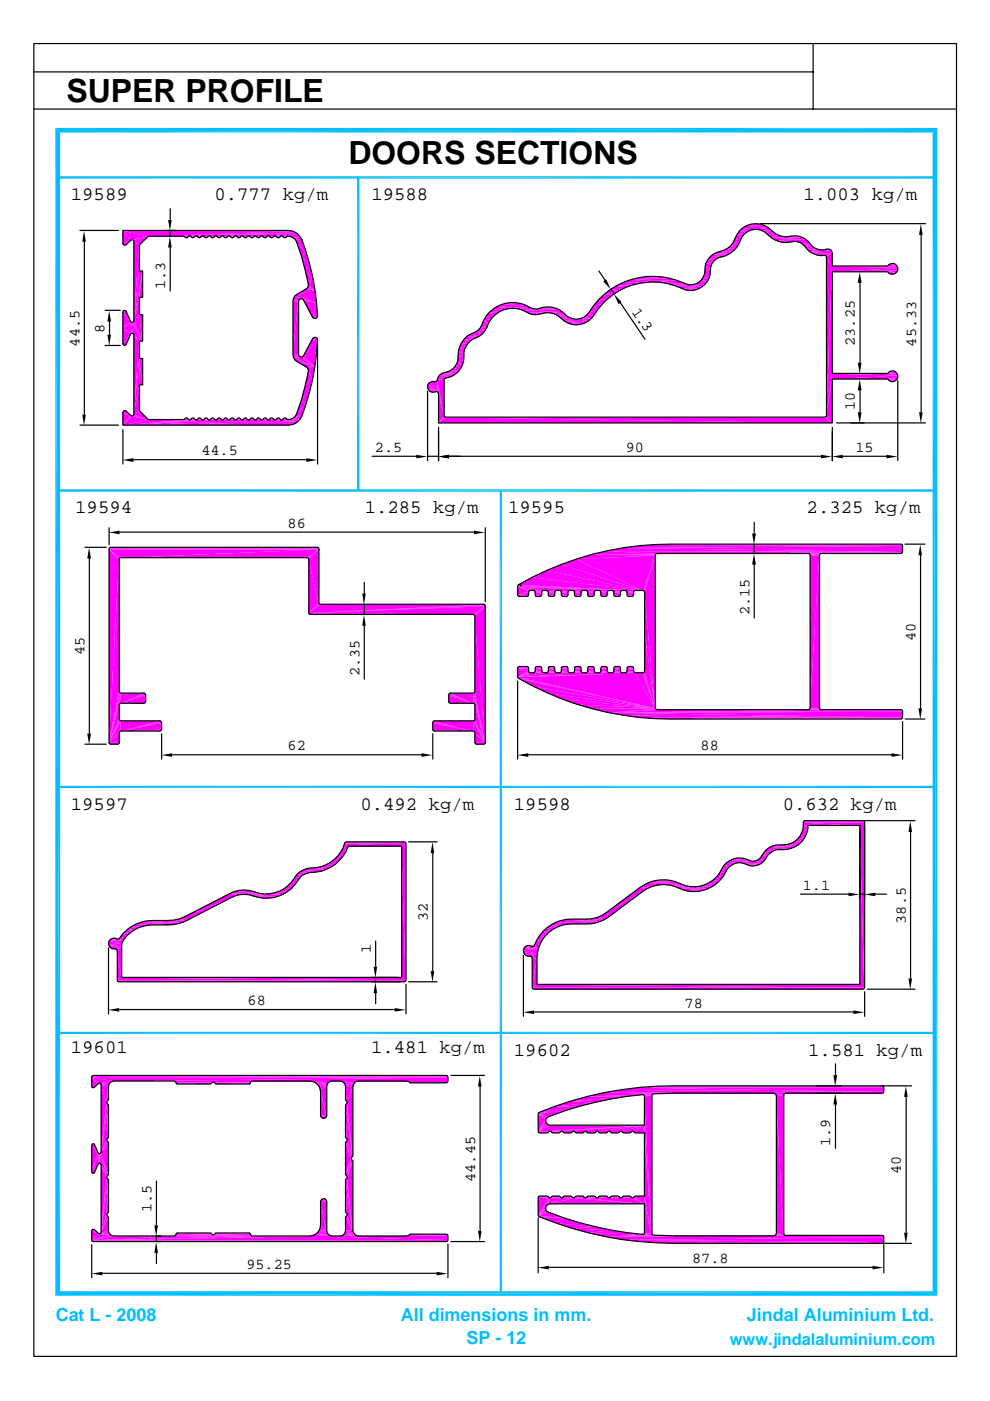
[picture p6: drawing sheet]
<svg xmlns="http://www.w3.org/2000/svg" width="210mm" height="297mm" viewBox="0 0 210 297" stroke-linecap="round" stroke-linejoin="round" font-family="sans-serif">
<defs><g id="words">
<g font-size="6.8">
<text x="14.1" y="21.5">SUPER PROFILE</text>
<text x="73.9" y="34.7">DOORS SECTIONS</text>
</g>
<g font-size="4">
<text x="15" y="42.5">19589</text>
<text x="45.5" y="42.5">0.777 kg/m</text>
<text x="78.7" y="42.5">19588</text>
<text x="170.3" y="42.5">1.003 kg/m</text>
<text x="16" y="108.8">19594</text>
<text x="77.3" y="108.8">1.285 kg/m</text>
<text x="107.7" y="108.7">19595</text>
<text x="171" y="108.7">2.325 kg/m</text>
<text x="15" y="171.7">19597</text>
<text x="76.4" y="171.7">0.492 kg/m</text>
<text x="109" y="171.7">19598</text>
<text x="165.9" y="171.7">0.632 kg/m</text>
<text x="15" y="223.3">19601</text>
<text x="78.7" y="223.3">1.481 kg/m</text>
<text x="109" y="223.8">19602</text>
<text x="171.4" y="223.8">1.581 kg/m</text>
</g>
<g font-size="3.8" fill="#00bfff">
<text x="11.8" y="280.1">Cat L - 2008</text>
<text x="85" y="280.1">All dimensions in mm.</text>
<text x="158.4" y="280.1">Jindal Aluminium Ltd.</text>
<text x="98.9" y="285.1">SP - 12</text>
</g>
<text font-size="3.5" fill="#00bfff" x="154.8" y="285.1">www.jindalaluminium.com</text>
<g font-size="3.2">
<text x="35.1" y="61.2" transform="rotate(-90 35.1 61.2)">1.3</text>
<text x="22.2" y="70.6" transform="rotate(-90 22.2 70.6)">8</text>
<text x="133.9" y="66.1" transform="rotate(56 133.9 66.1)">1.3</text>
<text x="16.8" y="73.5" transform="rotate(-90 16.8 73.5)">44.5</text>
<text x="181.3" y="73.3" transform="rotate(-90 181.3 73.3)">23.25</text>
<text x="194.3" y="73.5" transform="rotate(-90 194.3 73.5)">45.33</text>
<text x="181.3" y="87" transform="rotate(-90 181.3 87)">10</text>
<text x="79.5" y="95.8">2.5</text>
<text x="132.7" y="95.8">90</text>
<text x="181.4" y="95.8">15</text>
<text x="42.7" y="96.5">44.5</text>
<text x="61" y="111.9">86</text>
<text x="158.9" y="130.5" transform="rotate(-90 158.9 130.5)">2.15</text>
<text x="194.1" y="135.9" transform="rotate(-90 194.1 135.9)">40</text>
<text x="17.9" y="138.9" transform="rotate(-90 17.9 138.9)">45</text>
<text x="76.2" y="143.4" transform="rotate(-90 76.2 143.4)">2.35</text>
<text x="61" y="159.1">62</text>
<text x="148.5" y="159.1">88</text>
<text x="170.2" y="188.7">1.1</text>
<text x="90.7" y="195.3" transform="rotate(-90 90.7 195.3)">32</text>
<text x="192" y="195.8" transform="rotate(-90 192 195.8)">38.5</text>
<text x="78.7" y="202.1" transform="rotate(-90 78.7 202.1)">1</text>
<text x="52.5" y="213.1">68</text>
<text x="145.2" y="213.6">78</text>
<text x="176" y="243" transform="rotate(-90 176 243)">1.9</text>
<text x="100.8" y="250.6" transform="rotate(-90 100.8 250.6)">44.45</text>
<text x="191" y="248.9" transform="rotate(-90 191 248.9)">40</text>
<text x="32.1" y="256.9" transform="rotate(-90 32.1 256.9)">1.5</text>
<text x="52.2" y="269.1">95.25</text>
<text x="146.8" y="267.7">87.8</text>
</g>
</g></defs>
<path d="M26 90.2h35.8" fill="none" stroke="#f0f" stroke-width=".21"/>
<path d="M26 90h36.5" fill="none" stroke="#f0f" stroke-width=".34"/>
<g fill="#f0f">
<path d="M26 90.2l37.1-.8-.6 .5z"/>
<path d="M26 90.2l30.9-1.1 6.2 .3z"/>
<path d="M26 90.2l18.3-1.1h12.6z"/>
<path d="M26 90.2l15.5-1.1h2.8z"/>
</g>
<path d="M41.5 89.1h15.4" fill="none" stroke="#f0f" stroke-width=".21"/>
<path d="M26 90.2l15.5-1.1z" fill="#f0f"/>
<path d="M56.9 89.3h6.2" fill="none" stroke="#f0f" stroke-width=".3"/>
<path d="M56.9 89.1h2.7" fill="none" stroke="#f0f" stroke-width=".21"/>
<g fill="#f0f">
<path d="M56.9 89.1h1.4z"/>
<path d="M40.1 89.1h1.4z"/>
<path d="M41.5 89.1h1.4z"/>
<path d="M51.3 89.1h1.4z"/>
<path d="M44.3 89.1h1.4z"/>
<path d="M52.7 89.1h1.4z"/>
<path d="M42.9 89.1h1.4z"/>
<path d="M49.9 89.1h1.4z"/>
<path d="M47.1 89.1h1.4z"/>
<path d="M40.3 89.1h1.2z"/>
<path d="M45.7 89.1h1.4z"/>
<path d="M26 90.2l14.1-1.1z"/>
<path d="M48.5 89.1h1.4z"/>
<path d="M41.7 89.1h1.2z"/>
<path d="M55.5 89.1h1.4z"/>
<path d="M54.1 89.1h1.4z"/>
<path d="M45.7 89.1h1.2z"/>
<path d="M48.5 89.1h1.2z"/>
<path d="M47.1 89.1h1.2z"/>
<path d="M42.9 89.1h1.2z"/>
<path d="M54.1 89.1h1.1z"/>
<path d="M55.5 89.1h1.1z"/>
<path d="M49.9 89.1h1.2z"/>
<path d="M51.3 89.1h1.2z"/>
<path d="M52.7 89.1h1.2z"/>
<path d="M44.3 89.1h1.2z"/>
<path d="M58.3 89.1h1.3z"/>
<path d="M57 89.1h1.3z"/>
<path d="M58.3 89.1h1.1z"/>
</g>
<path d="M59.6 89.2h3.5" fill="none" stroke="#f0f" stroke-width=".38"/>
<g fill="#f0f">
<path d="M26 90.2l13-1.2 1 .1z"/>
<path d="M26 90.2l5.4-1.2h7.6z"/>
</g>
<path d="M59.8 89.2h3.3" fill="none" stroke="#f0f" stroke-width=".42"/>
<g fill="#f0f">
<path d="M59.8 89.1l1.2-.1z"/>
<path d="M61 89h.6l1.5 .4z"/>
<path d="M61.6 89l2-.1-.5 .5z"/>
<path d="M54.2 89.1l.9-.2 .1 .2z"/>
<path d="M58.5 88.9l.9 .2h-1z"/>
<path d="M54.2 89.1l.2-.2h.7z"/>
<path d="M44.5 89.1l.2-.2 .8 .2z"/>
<path d="M43.1 89.1l.2-.2 .8 .2z"/>
<path d="M52.8 89.1l.2-.2 .9 .2z"/>
<path d="M51.6 88.9l.9 .2h-1z"/>
<path d="M39.1 88.9l.9 .2-1-.1z"/>
<path d="M55.8 88.9l.8 .2h-1z"/>
<path d="M40.5 88.9l.9 .2h-1.1z"/>
<path d="M41.7 89.1l.2-.2 .9 .2z"/>
<path d="M47.4 88.9l.9 .2h-1z"/>
<path d="M46 88.9l.9 .2h-1z"/>
<path d="M48.8 88.9l.9 .2h-1z"/>
<path d="M50.2 88.9l.9 .2h-1z"/>
<path d="M39.1 88.9h.7l.2 .2z"/>
<path d="M55.8 88.9h.7l.1 .2z"/>
<path d="M51.6 88.9h.7l.2 .2z"/>
<path d="M53 88.9h.7l.2 .2z"/>
<path d="M43.3 88.9h.7l.1 .2z"/>
<path d="M58.5 88.9h.8l.1 .2z"/>
<path d="M50.2 88.9h.8l.1 .2z"/>
<path d="M57 89.1l.9-.2 .1 .2z"/>
<path d="M48.8 88.9h.8l.1 .2z"/>
<path d="M40.5 88.9h.7l.2 .2z"/>
<path d="M46 88.9h.8l.1 .2z"/>
<path d="M47.4 88.9h.8l.1 .2z"/>
<path d="M44.7 88.9h.7l.1 .2z"/>
<path d="M57.1 88.9h.8l-.9 .2z"/>
<path d="M59.9 88.9l.9 .1-1 .1z"/>
<path d="M59.9 88.9l.9 .1z"/>
<path d="M41.9 88.9h.7l.2 .2z"/>
<path d="M60.7 88.8l.1 .2z"/>
<path d="M54.4 88.9l.5-.2 .2 .2z"/>
<path d="M39.1 88.9l.6-.2 .1 .2z"/>
<path d="M39.2 88.7h.5l-.6 .2z"/>
<path d="M55.8 88.9l.5-.2 .2 .2z"/>
<path d="M59.9 88.9l.6-.2 .2 .2z"/>
<path d="M47.4 88.9l.6-.2 .2 .2z"/>
<path d="M57.1 88.9l.6-.2 .2 .2z"/>
<path d="M46 88.9l.6-.2 .2 .2z"/>
<path d="M40.5 88.9l.6-.2 .1 .2z"/>
<path d="M50.2 88.9l.6-.2 .2 .2z"/>
<path d="M53 88.9l.6-.2 .1 .2z"/>
<path d="M51.6 88.9l.6-.2 .1 .2z"/>
<path d="M48.8 88.9l.6-.2 .2 .2z"/>
<path d="M44.7 88.9l.5-.2 .2 .2z"/>
<path d="M43.3 88.9l.5-.2 .2 .2z"/>
<path d="M51.8 88.7h.4l-.6 .2z"/>
<path d="M43.4 88.7h.4l-.5 .2z"/>
<path d="M60.1 88.7h.4l-.6 .2z"/>
<path d="M58.7 88.7l.6 .2h-.8z"/>
<path d="M53.2 88.7h.4l-.6 .2z"/>
<path d="M40.6 88.7h.5l-.6 .2z"/>
<path d="M46.2 88.7h.4l-.6 .2z"/>
<path d="M55.9 88.7h.4l-.5 .2z"/>
<path d="M47.6 88.7h.4l-.6 .2z"/>
<path d="M49 88.7h.4l-.6 .2z"/>
<path d="M44.8 88.7h.4l-.5 .2z"/>
<path d="M57.3 88.7h.4l-.6 .2z"/>
<path d="M50.4 88.7h.4l-.6 .2z"/>
<path d="M54.5 88.7h.4l-.5 .2z"/>
<path d="M58.7 88.7h.4l.2 .2z"/>
<path d="M42 88.7l.6 .2h-.7z"/>
<path d="M42 88.7h.4l.2 .2z"/>
</g>
<path d="M61.6 88.8h2" fill="none" stroke="#f0f" stroke-width=".25"/>
<g fill="#f0f">
<path d="M60.1 88.7h.4z"/>
<path d="M39.2 88.7h.5z"/>
<path d="M54.5 88.7h.4z"/>
<path d="M57.3 88.7h.4z"/>
<path d="M44.8 88.7h.4z"/>
<path d="M47.6 88.7h.4z"/>
<path d="M55.9 88.7h.4z"/>
<path d="M49 88.7h.4z"/>
<path d="M53.2 88.7h.4z"/>
<path d="M50.4 88.7h.4z"/>
<path d="M46.2 88.7h.4z"/>
<path d="M43.4 88.7h.4z"/>
<path d="M40.6 88.7h.5z"/>
<path d="M51.8 88.7h.4z"/>
<path d="M58.7 88.7h.4z"/>
<path d="M42 88.7h.4z"/>
<path d="M62.1 88.7l.4-.4 1.1 .6z"/>
<path d="M27.9 88.3l3.5 .7-5.4 1.2z"/>
<path d="M27.9 88.3l3.5 .7z"/>
<path d="M62.5 88.3h1.5l-.4 .6z"/>
<path d="M27.7 88.2l.2 .1-1.9 1.9z"/>
<path d="M28.2 88.1l3.2 .9-3.3-.7z"/>
<path d="M28.3 87.9l3.1 1.1-3.2-.9z"/>
<path d="M62.8 87.8l1.2 .5h-1.5z"/>
<path d="M26 87.5l1.7 .7-1.7 2z"/>
<path d="M26.1 87.3l1.6 .9-1.7-.7z"/>
<path d="M26.1 87.3l.5-.1 1.1 1z"/>
<path d="M28.3 87.9l1.2-.7 1.9 1.8z"/>
<path d="M26.2 87.2h.4l-.5 .1z"/>
<path d="M26.2 87.2h.4z"/>
<path d="M64.9 85.6l-.9 2.7-1.2-.5z"/>
<path d="M63.8 84.9l1.1 .7-2.1 2.2z"/>
<path d="M65.6 83l-.7 2.6-1.1-.7z"/>
<path d="M64.6 81.9l1 1.1-1.8 1.9z"/>
<path d="M29.5 81.6v5.6l-1.2 .7z"/>
<path d="M64.6 81.9l1.7-1.6-.7 2.7z"/>
<path d="M65.3 78.8l1 1.5-1.7 1.6z"/>
<path d="M65.3 78.4l1 1.9-1-1.5z"/>
<path d="M65.2 78.1l1.1 2.2z"/>
<path d="M64.9 77.8l1.8-.2-1.5 .5z"/>
<path d="M65.2 78.1l1.5-.5-.4 2.7z"/>
<path d="M62.9 76.7l3.8 .9-1.8 .2z"/>
<path d="M62.4 76.4l4.3 1.2-3.8-.9z"/>
<path d="M29.5 76.1l.7 5.5h-.7z"/>
<path d="M29.5 76.1v5.5l-1.2 6.3z"/>
<path d="M29.5 76.1h.7v5.5z"/>
<path d="M62.1 75.8l4.6 1.8-4.3-1.2z"/>
<path d="M62.1 75.8h1.7l2.9 1.8z"/>
<path d="M62.1 75.8h1.7z"/>
<path d="M63.8 75.8l.3-.1 2.6 1.9z"/>
<path d="M62.1 75.8l1.2-.3 .2 .2z"/>
<path d="M64.3 75.5l2.4 2.1-2.6-1.9z"/>
<path d="M62.1 75.2l1.2 .3-1.2 .3z"/>
<path d="M62.1 75.2h1.1l.1 .3z"/>
<path d="M64.3 75.5l2.8-.6-.4 2.7z"/>
<path d="M26.2 73.3l.4-.1z"/>
<path d="M26 73.1l.6 .1-.4 .1z"/>
<path d="M26 73.1h.7l-.1 .1z"/>
<path d="M26 72.9l.7 .2h-.7z"/>
<path d="M29.5 72.4v3.7l-1.2 11.8z"/>
<path d="M67.3 72.2l-.2 2.7-2.8 .6z"/>
<path d="M66.2 71.9l1.1 .3-3 3.3z"/>
<path d="M66.2 71.9h1l.1 .3z"/>
<path d="M66.2 71.9l.2-.2 .8 .2z"/>
<path d="M66.4 71.7h.6l.2 .2z"/>
<path d="M66.4 71.7h.6z"/>
<path d="M28.3 71.1l1.9 1.3h-.7z"/>
<path d="M28.3 71.1l1.2 1.3-1.2 15.5z"/>
<path d="M27.6 71l-.9 2.1-.7-.2z"/>
<path d="M28.3 70.9l1.9 1.5-1.9-1.3z"/>
<path d="M27.7 70.8l-1.7 2.1z"/>
<path d="M28.1 70.8l2.1 1.6z"/>
<path d="M26 69.6l1.9 1.1-.2 .1z"/>
<path d="M26 69.6l1.7 1.2-1.7 2.1z"/>
<path d="M26 69.6l1.9-1.2v2.3z"/>
</g>
<path d="M28 68.4v2.4" fill="none" stroke="#f0f" stroke-width=".21"/>
<g fill="#f0f">
<path d="M27.9 68.4l2.3 4-2.1-1.6z"/>
<path d="M27.9 68.4h.2l2.1 4z"/>
<path d="M26 69.6l1.7-1.2h.2z"/>
<path d="M28.1 68.4l.2-.2 1.9 4.2z"/>
<path d="M26 69.6l1.6-1.4 .1 .2z"/>
<path d="M28.3 68.1l1.9 4.3z"/>
<path d="M66.4 67.5h.6z"/>
<path d="M66.4 67.5l.8-.2-.2 .2z"/>
<path d="M66.2 67.3h1l-.8 .2z"/>
<path d="M66.2 67.3l1.1-.3-.1 .3z"/>
<path d="M29.5 66.8l.7 5.6-1.9-4.3z"/>
<path d="M29.5 66.8h.7v5.6z"/>
<path d="M26 66.2l1.6 2-1.6 1.4z"/>
<path d="M26 66.2l.7-.1 .9 2.1z"/>
<path d="M26 66l.7 .1-.7 .1z"/>
<path d="M26 66l.6-.1 .1 .2z"/>
<path d="M26 66l.6-.1z"/>
<path d="M26.2 65.9h.4z"/>
<path d="M67.1 64.2l.2 2.8-1.1 .3z"/>
<path d="M63.2 64v11.2h-1.1z"/>
<path d="M62.1 64h1.1l-1.1 11.2z"/>
<path d="M64.3 63.7l2.8 .5-.9 3.1z"/>
<path d="M62.1 64l1.2-.3-.1 .3z"/>
<path d="M64.1 63.5l3 .7-2.8-.5z"/>
<path d="M62.1 64l1.4-.6-.2 .3z"/>
<path d="M63.8 63.4l3.3 .8z"/>
<path d="M62.1 63.4h1.7z"/>
<path d="M62.1 63.4h1.4l-1.4 .6z"/>
<path d="M29.5 63.1v3.7l-1.2 1.3z"/>
<path d="M62.4 62.8l1.4 .6h-1.7z"/>
<path d="M62.4 62.8l4.7 1.4-3.3-.8z"/>
<path d="M62.4 62.8l.5-.4 4.2 1.8z"/>
<path d="M62.9 62.4l3.8-.9 .4 2.7z"/>
<path d="M62.9 62.4l2-1.1 1.8 .2z"/>
<path d="M64.9 61.3l.3-.2 1.5 .4z"/>
<path d="M65.3 60.7l1.4 .8-1.5-.4z"/>
<path d="M65.3 60.4l1.4 1.1-1.4-.8z"/>
<path d="M66.3 58.8l.4 2.7-1.4-1.1z"/>
<path d="M30.2 57.5v5.6h-.7z"/>
<path d="M30.2 57.5l-.7 5.6-1.2 5z"/>
<path d="M29.5 57.5h.7l-1.9 10.6z"/>
<path d="M64.6 57.3l1.7 1.5-1 1.6z"/>
<path d="M65.6 56.2l.7 2.6-1.7-1.5z"/>
<path d="M63.8 54.3l1.8 1.9-1 1.1z"/>
<path d="M63.8 54.3l1.1-.8 .7 2.7z"/>
<path d="M29.5 52v5.5l-1.2 10.6z"/>
<path d="M26.2 52h.4z"/>
<path d="M26.1 51.9l.5 .1h-.4z"/>
<path d="M26 51.7l.6 .3-.5-.1z"/>
<path d="M62.8 51.3l2.1 2.2-1.1 .8z"/>
<path d="M28.3 51.3l1.2 .7-1.2 16.1z"/>
<path d="M28.2 51l1.3 1-1.2-.7z"/>
<path d="M26 51.7l1.7-.7-1.1 1z"/>
<path d="M62.8 51.3l1.2-.4 .9 2.6z"/>
<path d="M28.1 50.9l1.4 1.1z"/>
<path d="M26 51.7l1.9-.8z"/>
<path d="M62.5 50.8l1.5 .1-1.2 .4z"/>
<path d="M62.1 50.4l1.9 .5-1.5-.1z"/>
<path d="M42 50.4h.4z"/>
<path d="M60.1 50.4h.4z"/>
<path d="M54.5 50.4h.4z"/>
<path d="M57.3 50.4h.4z"/>
<path d="M44.8 50.4h.4z"/>
<path d="M46.2 50.4h.4z"/>
<path d="M51.8 50.4h.4z"/>
<path d="M53.2 50.4h.4z"/>
<path d="M47.6 50.4h.4z"/>
<path d="M55.9 50.4h.4z"/>
<path d="M43.4 50.4h.4z"/>
<path d="M39.2 50.4h.5z"/>
<path d="M40.6 50.4h.5z"/>
<path d="M49 50.4h.4z"/>
<path d="M50.4 50.4h.4z"/>
<path d="M58.7 50.4h.4z"/>
<path d="M42 50.4l.6-.1z"/>
<path d="M54.4 50.3l.5 .1z"/>
<path d="M60.1 50.4l.6-.1z"/>
<path d="M58.7 50.4l.6-.1z"/>
<path d="M57.3 50.4l.6-.1z"/>
<path d="M50.4 50.4l.6-.1z"/>
<path d="M47.6 50.4l.6-.1z"/>
<path d="M44.8 50.4l.6-.1z"/>
<path d="M53.2 50.4l.5-.1z"/>
<path d="M39.2 50.4l.6-.1z"/>
<path d="M59.9 50.3h.8l-.6 .1z"/>
<path d="M55.9 50.4l.6-.1z"/>
<path d="M43.4 50.4l.6-.1z"/>
<path d="M46.2 50.4l.6-.1z"/>
<path d="M51.8 50.4l.5-.1z"/>
<path d="M40.6 50.4l.6-.1z"/>
<path d="M49 50.4l.6-.1z"/>
<path d="M47.4 50.3h.8l-.6 .1z"/>
<path d="M43.3 50.3h.7l-.6 .1z"/>
<path d="M40.5 50.3h.7l-.6 .1z"/>
<path d="M50.2 50.3h.8l-.6 .1z"/>
<path d="M46 50.3h.8l-.6 .1z"/>
<path d="M44.7 50.3h.7l-.6 .1z"/>
<path d="M48.8 50.3h.8l-.6 .1z"/>
<path d="M57.1 50.3h.8l-.6 .1z"/>
<path d="M51.6 50.3h.7l-.5 .1z"/>
<path d="M53 50.3h.7l-.5 .1z"/>
<path d="M55.8 50.3h.7l-.6 .1z"/>
<path d="M39.1 50.3h.7l-.6 .1z"/>
<path d="M41.9 50.3h.7l-.6 .1z"/>
<path d="M54.4 50.3h.7l-.2 .1z"/>
<path d="M58.5 50.3h.8l-.6 .1z"/>
<path d="M62.1 50.4l1.5-.1 .4 .6z"/>
</g>
<path d="M61.6 50.3h2" fill="none" stroke="#f0f" stroke-width=".25"/>
<g fill="#f0f">
<path d="M59.9 50.3l.9-.1z"/>
<path d="M60.7 50.3l.1-.1z"/>
<path d="M59.9 50.3l1.1-.1z"/>
</g>
<path d="M61 50.2h2.6" fill="none" stroke="#f0f" stroke-width=".21"/>
<g fill="#f0f">
<path d="M39 50.2l.8 .1h-.7z"/>
<path d="M27.9 50.9l3.5-.7z"/>
<path d="M28.1 50.9l3.3-.7-1.9 1.8z"/>
<path d="M40.5 50.3l.9-.2-.2 .2z"/>
</g>
<path d="M31.4 50.1h8.6" fill="none" stroke="#f0f" stroke-width=".21"/>
<g fill="#f0f">
<path d="M39 50.2l1-.1-.2 .2z"/>
<path d="M57.1 50.3l.9-.2-.1 .2z"/>
<path d="M58.5 50.3l.9-.2-.1 .2z"/>
<path d="M48.7 50.1l.9 .2h-.8z"/>
<path d="M50.1 50.1l.9 .2h-.8z"/>
<path d="M47.3 50.1l.9 .2h-.8z"/>
<path d="M45.9 50.1l.9 .2h-.8z"/>
<path d="M44.5 50.1l.9 .2h-.7z"/>
<path d="M55.6 50.1l.9 .2h-.7z"/>
<path d="M51.5 50.1l.8 .2h-.7z"/>
<path d="M54.2 50.1l.9 .2h-.7z"/>
<path d="M52.8 50.1l.9 .2h-.7z"/>
<path d="M58.4 50.1h1l-.9 .2z"/>
<path d="M43.1 50.1l.9 .2h-.7z"/>
<path d="M59.8 50.1l1.2 .1-1.1 .1z"/>
<path d="M41.9 50.3l.9-.2-.2 .2z"/>
<path d="M47.3 50.1h1l-.1 .2z"/>
<path d="M54.2 50.1h1l-.1 .2z"/>
<path d="M48.7 50.1h1l-.1 .2z"/>
<path d="M50.1 50.1h1l-.1 .2z"/>
<path d="M51.5 50.1h1l-.2 .2z"/>
<path d="M52.8 50.1h1.1l-.2 .2z"/>
<path d="M43.1 50.1h1l-.1 .2z"/>
<path d="M44.5 50.1h1l-.1 .2z"/>
<path d="M45.9 50.1h1l-.1 .2z"/>
<path d="M55.6 50.1h1l-.1 .2z"/>
<path d="M57 50.1h1l-.9 .2z"/>
<path d="M41.7 50.1h1.1l-.9 .2z"/>
<path d="M40.3 50.1h1.1l-.9 .2z"/>
</g>
<path d="M31.4 50.1h8.7" fill="none" stroke="#f0f" stroke-width=".21"/>
<g fill="#f0f">
<path d="M40.1 50l1.3 .1z"/>
<path d="M40.1 50h1.4z"/>
<path d="M41.5 50l1.3 .1z"/>
<path d="M57 50.1l1.3-.1z"/>
<path d="M58.3 50l1.1 .1z"/>
<path d="M58.3 50h1.3z"/>
<path d="M59.6 50l1.4 .2z"/>
</g>
<path d="M59.6 50.2h4" fill="none" stroke="#f0f" stroke-width=".25"/>
<g fill="#f0f">
<path d="M54.2 50.1l1.3-.1z"/>
<path d="M55.5 50l1.1 .1z"/>
<path d="M43.1 50.1l1.2-.1z"/>
<path d="M44.3 50l1.2 .1z"/>
<path d="M45.9 50.1l1.2-.1z"/>
<path d="M47.1 50l1.2 .1z"/>
<path d="M41.5 50h1.4z"/>
<path d="M42.9 50h1.4z"/>
</g>
<path d="M42.9 50h2.8" fill="none" stroke="#f0f" stroke-width=".21"/>
<g fill="#f0f">
<path d="M44.3 50h1.4z"/>
<path d="M45.7 50h1.4z"/>
<path d="M52.8 50.1l1.3-.1z"/>
<path d="M54.1 50h1.4z"/>
<path d="M50.1 50.1l1.2-.1z"/>
<path d="M51.3 50l1.2 .1z"/>
<path d="M51.3 50h1.4z"/>
<path d="M52.7 50h1.4z"/>
</g>
<path d="M45.7 50h2.8" fill="none" stroke="#f0f" stroke-width=".21"/>
<g fill="#f0f">
<path d="M47.1 50h1.4z"/>
<path d="M48.5 50l1.2 .1z"/>
<path d="M48.5 50h1.4z"/>
</g>
<path d="M49.9 50h2.8" fill="none" stroke="#f0f" stroke-width=".21"/>
<path d="M49.9 50h1.4z" fill="#f0f"/>
<path d="M49.9 50h7" fill="none" stroke="#f0f" stroke-width=".21"/>
<path d="M55.5 50h1.4z" fill="#f0f"/>
<path d="M56.9 50h2.7" fill="none" stroke="#f0f" stroke-width=".21"/>
<path d="M56.9 50h1.4z" fill="#f0f"/>
<path d="M56.9 49.9h6.2" fill="none" stroke="#f0f" stroke-width=".3"/>
<g fill="#f0f">
<path d="M59.6 50l3.5-.3 .5 .6z"/>
<path d="M56.9 50l5.6-.7 .6 .4z"/>
<path d="M49.9 50l12.6-.7-5.6 .7z"/>
<path d="M48.5 50l14-.7z"/>
<path d="M45.7 50l16.8-.7-14 .7z"/>
<path d="M42.9 50l19.6-.7z"/>
<path d="M41.5 50l21-.7z"/>
<path d="M40.1 50l22.4-.7z"/>
<path d="M31.4 50.2l31.1-.9-22.4 .7z"/>
<path d="M31.4 50.2l30.4-1.2 .7 .3z"/>
</g>
<path d="M26 49h35.8" fill="none" stroke="#f0f" stroke-width=".21"/>
<g fill="#f0f">
<path d="M26 48.9l35.8 .1-30.4 1.2z"/>
<path d="M26 48.9l5.4 1.3-3.5 .7z"/>
<path d="M26 48.9l1.9 2-1.9 .8z"/>
<path d="M100.8 157.8h1.6z"/>
<path d="M23.4 157.8h1.7z"/>
<path d="M23.2 157.8h1.9z"/>
<path d="M100.8 157.8h1.9z"/>
<path d="M100.7 157.7l2 .1h-1.9z"/>
<path d="M23.1 157.7l2 .1h-1.9z"/>
</g>
<path d="M23.1 157.6h2.1M23.1 157.7h2.1M100.6 157.6h2.2M100.7 157.7h2.1" fill="none" stroke="#f0f" stroke-width=".21"/>
<g fill="#f0f">
<path d="M100.6 155.4l2.2 2.1h-2.2z"/>
<path d="M23.1 157.5l2.1-2.1v2.1z"/>
<path d="M23.1 157.5l2.2-2.2z"/>
<path d="M100.6 155.3l2.2 2.2z"/>
<path d="M23.1 157.5l2.3-2.4z"/>
<path d="M100.5 155.1l2.3 2.4z"/>
</g>
<path d="M25.6 155h8.4M25.6 155h8.5M91.7 155h8.6M91.9 155h8.4" fill="none" stroke="#f0f" stroke-width=".21"/>
<path d="M25.6 154.9h8.6M91.7 154.9h8.6" fill="none" stroke="#f0f" stroke-width=".34"/>
<g fill="#f0f">
<path d="M25.6 155.1l8.6-1.8v1.4z"/>
<path d="M91.7 153.3l8.6 1.8-8.6-.4z"/>
<path d="M91.7 153.1l8.6 2-8.6-1.8z"/>
<path d="M25.6 155.1l8.5-2 .1 .2z"/>
<path d="M91.9 152.9l8.4 2.2-8.6-2z"/>
<path d="M25.6 155.1l8.4-2.2 .1 .2z"/>
<path d="M91.9 152.9h8.4v2.2z"/>
</g>
<path d="M100.4 152.9v2.2" fill="none" stroke="#f0f" stroke-width=".21"/>
<path d="M100.3 152.9l2.5 4.6-2.3-2.4z" fill="#f0f"/>
<path d="M91.9 152.9h8.4" fill="none" stroke="#f0f" stroke-width=".21"/>
<g fill="#f0f">
<path d="M25.6 155.1l8.4-2.2z"/>
<path d="M25.6 152.9h8.2l-8.2 2.2z"/>
</g>
<path d="M25.5 152.9v2.2" fill="none" stroke="#f0f" stroke-width=".21"/>
<g fill="#f0f">
<path d="M25.6 152.9l-.2 2.2-2.3 2.4z"/>
<path d="M100.3 152.9h.2l2.3 4.6z"/>
<path d="M25.4 152.9h.2l-2.5 4.6z"/>
<path d="M100.5 152.9l.1-.2 2.2 4.8z"/>
<path d="M25.3 152.7l.1 .2-2.3 4.6z"/>
<path d="M100.6 152.5l2.2 5-2.2-4.8z"/>
<path d="M25.2 152.5l.1 .2-2.2 4.8z"/>
<path d="M100.6 149.5l2.2 8-2.2-5z"/>
<path d="M25.2 149.5v3l-2.1 5z"/>
<path d="M100.6 149.4l2.2 8.1z"/>
<path d="M25.3 149.4l-2.2 8.1z"/>
</g>
<path d="M25.6 149.1h5M25.6 149.1h5.1M95.1 149.1h5.2M95.2 149.1h5.1" fill="none" stroke="#f0f" stroke-width=".21"/>
<path d="M25.6 149h5.2M95.1 149h5.2" fill="none" stroke="#f0f" stroke-width=".34"/>
<g fill="#f0f">
<path d="M95.1 147.4l5.2 1.8-5.2-.4z"/>
<path d="M95.1 147.4l5.4 1.8z"/>
<path d="M25.6 149.2l5.2-1.8v1.4z"/>
<path d="M25.4 149.2l5.4-1.8z"/>
<path d="M95.1 147.2l5.4 2-5.4-1.8z"/>
<path d="M25.4 149.2l5.3-2 .1 .2z"/>
<path d="M95.2 147.1l5.3 2.1-5.4-2z"/>
<path d="M25.4 149.2l5.2-2.1 .1 .1z"/>
<path d="M95.2 147.1l.3-.1 5 2.2z"/>
<path d="M95.5 147h4.8l.2 2.2z"/>
</g>
<path d="M100.4 147v2.4" fill="none" stroke="#f0f" stroke-width=".3"/>
<g fill="#f0f">
<path d="M100.3 147l2.5 10.5-2.2-8.1z"/>
<path d="M25.4 149.2l5.2-2.1z"/>
<path d="M25.6 147h4.8l-5 2.2z"/>
</g>
<path d="M25.4 147v2.4" fill="none" stroke="#f0f" stroke-width=".34"/>
<g fill="#f0f">
<path d="M25.6 147l-.3 2.4-2.2 8.1z"/>
<path d="M100.3 147h.2l2.3 10.5z"/>
<path d="M25.4 147h.2l-2.5 10.5z"/>
<path d="M100.6 146.8l2.2 10.7-2.3-10.5z"/>
<path d="M25.3 146.8l.1 .2-2.3 10.5z"/>
<path d="M100.6 146.6l2.2 10.9z"/>
<path d="M25.2 146.6l-2.1 10.9z"/>
<path d="M100.6 130.7l2.2 26.8-2.2-10.9z"/>
</g>
<path d="M65.4 130.2h34.9M65.6 130.3h34.7" fill="none" stroke="#f0f" stroke-width=".21"/>
<path d="M65.4 130.2h34.9" fill="none" stroke="#f0f" stroke-width=".34"/>
<g fill="#f0f">
<path d="M65.4 130l37.4-1.4-2.5 1.7z"/>
<path d="M100.3 130.3l2.5-1.7-2.3 1.8z"/>
<path d="M100.5 130.4l2.3-1.8-2.2 1.9z"/>
<path d="M100.6 130.5l2.2-1.9-2.2 2.1z"/>
<path d="M100.6 130.7l2.2-2.1v28.9z"/>
<path d="M65.4 130l37.4-1.7v.3z"/>
<path d="M65.4 130l37.3-1.8 .1 .1z"/>
<path d="M65.4 130l37.3-1.8z"/>
<path d="M65.4 130l2.5-1.8h34.5z"/>
<path d="M65.4 130l2.4-1.9 .1 .1z"/>
<path d="M65.4 130l2.2-2 .2 .1z"/>
<path d="M67.6 127.8v.2l-2.2 2z"/>
<path d="M65.4 118.6l2.2 9.2-2.2 2.2z"/>
<path d="M25.2 118.6v28l-2.1 10.9z"/>
<path d="M23.1 116.5l2.5 1.8h-.2z"/>
<path d="M23.1 116.5l2.3 1.8-.1 .2z"/>
<path d="M23.1 116.5l2.2 2-.1 .1z"/>
<path d="M23.1 116.5l2.1 2.1-2.1 38.9z"/>
<path d="M23.1 116.5h44.5l-42 1.8z"/>
<path d="M25.6 118.3l42-1.8-2.6 1.8z"/>
<path d="M65 118.3l2.6-1.8-2.4 1.8z"/>
<path d="M65.2 118.3l2.4-1.8-2.2 2z"/>
<path d="M65.4 118.5l2.2-2-2.2 2.1z"/>
<path d="M65.4 118.6l2.2-2.1v11.3z"/>
</g>
<path d="M23.1 116.4h44.5M23.1 116.2h44.4M23.2 116.1h44.2M135.5 152.2h55.8M138.9 152.5h52.2M138.9 152.4h52.4M142.2 152.5h48.9" fill="none" stroke="#f0f" stroke-width=".21"/>
<path d="M135.5 152.3h55.8" fill="none" stroke="#f0f" stroke-width=".25"/>
<g fill="#f0f">
<path d="M132.1 151.7l59.2 .4-55.8 .1z"/>
<path d="M128.8 151.1l62.5 1-59.2-.4z"/>
<path d="M128.8 151.1l62.5-.2v1.2z"/>
</g>
<path d="M128.8 150.9h62.5" fill="none" stroke="#f0f" stroke-width=".42"/>
<g fill="#f0f">
<path d="M128.8 151.1l62.3-.5 .2 .1z"/>
<path d="M128.8 151.1l42.5-.6 19.8 .1z"/>
</g>
<path d="M171.3 150.5h19.8" fill="none" stroke="#f0f" stroke-width=".21"/>
<path d="M128.8 151.1l10.5-.6h32z" fill="#f0f"/>
<path d="M171.3 150.5h2.8" fill="none" stroke="#f0f" stroke-width=".21"/>
<path d="M128.8 151.1l10.5-.6z" fill="#f0f"/>
<path d="M171.5 150.4h2.4" fill="none" stroke="#f0f" stroke-width=".21"/>
<g fill="#f0f">
<path d="M128.8 151.1l10.2-.8 .1 .2z"/>
<path d="M125.5 150.3h13.5l-10.2 .8z"/>
</g>
<path d="M125.5 150.2h13.5M171.7 150.2h2" fill="none" stroke="#f0f" stroke-width=".21"/>
<g fill="#f0f">
<path d="M122.3 149.4l16.6 .7-13.4 .2z"/>
<path d="M119 148.2l19.9 1.9-16.6-.7z"/>
<path d="M115.9 146.9l23 3.2-19.9-1.9z"/>
<path d="M112.9 145.5l26 4.6-23-3.2z"/>
<path d="M109.9 143.9l29 6.2-26-4.6z"/>
<path d="M109.7 143.7l29.2 6.4z"/>
<path d="M109.7 143.6l29.2 6.5-29.2-6.4z"/>
<path d="M109.7 143.6l25-.9 4.2 7.4z"/>
<path d="M109.7 143.6l25-.9z"/>
</g>
<path d="M131.9 142.7h2.8" fill="none" stroke="#f0f" stroke-width=".21"/>
<g fill="#f0f">
<path d="M134.7 142.7h1.5l2.7 7.4z"/>
<path d="M109.7 143.6l14.5-.9h7.7z"/>
</g>
<path d="M124.2 142.7h7.7" fill="none" stroke="#f0f" stroke-width=".21"/>
<g fill="#f0f">
<path d="M109.7 143.6l6.1-.9h8.4z"/>
<path d="M109.7 143.6l3.3-.9h2.8z"/>
</g>
<path d="M115.8 142.7h8.4" fill="none" stroke="#f0f" stroke-width=".21"/>
<path d="M109.7 143.6l2.7-.9h.6z" fill="#f0f"/>
<path d="M113 142.7h5.6M131.9 142.7h-10.5M132.5 142.7h2.2" fill="none" stroke="#f0f" stroke-width=".21"/>
<path d="M132.5 142.7l2-.1z" fill="#f0f"/>
<path d="M115.8 142.7h2.1M121.4 142.7h2.1M124.2 142.7h2.1M127 142.7h2.1" fill="none" stroke="#f0f" stroke-width=".21"/>
<g fill="#f0f">
<path d="M129.7 142.7l2-.1z"/>
<path d="M109.7 143.6l2.5-1 .2 .1z"/>
<path d="M136.2 142.7l.2-.1 2.5 7.5z"/>
<path d="M116 142.6l1.9 .1z"/>
</g>
<path d="M113 142.7h2.1" fill="none" stroke="#f0f" stroke-width=".21"/>
<g fill="#f0f">
<path d="M127.1 142.6l2 .1z"/>
<path d="M124.3 142.6l2 .1z"/>
</g>
<path d="M118.6 142.7h2.1" fill="none" stroke="#f0f" stroke-width=".21"/>
<g fill="#f0f">
<path d="M121.6 142.6l1.9 .1z"/>
<path d="M118.6 142.7l2-.1z"/>
<path d="M113 142.7l2-.1z"/>
<path d="M109.7 143.6l2.4-1.1 .1 .1z"/>
<path d="M132.7 142.6l1.6-.1 .2 .1z"/>
<path d="M136.5 142.5l2.4 7.6-2.5-7.5z"/>
<path d="M118.8 142.6l1.6-.1 .2 .1z"/>
<path d="M121.6 142.6l1.6-.1 .1 .1z"/>
<path d="M116 142.6l1.6-.1 .2 .1z"/>
<path d="M124.3 142.6l1.7-.1 .1 .1z"/>
<path d="M113.2 142.6l1.7-.1 .1 .1z"/>
<path d="M129.9 142.6l1.6-.1 .2 .1z"/>
<path d="M127.1 142.6l1.7-.1 .1 .1z"/>
<path d="M130 142.5h1.5l-1.6 .1z"/>
<path d="M121.7 142.5h1.5l-1.6 .1z"/>
<path d="M124.3 142.6l.2-.1h1.5z"/>
<path d="M113.2 142.6l.2-.1h1.5z"/>
<path d="M127.3 142.5h1.5l-1.7 .1z"/>
<path d="M116.1 142.5h1.5l-1.6 .1z"/>
<path d="M132.8 142.5h1.5l-1.6 .1z"/>
<path d="M118.9 142.5h1.5l-1.6 .1z"/>
<path d="M109.7 143.6l2.3-1.3 .1 .2z"/>
<path d="M132.8 142.5l1.5-.2v.2z"/>
<path d="M136.6 142.3l2.3 7.8-2.4-7.6z"/>
<path d="M124.5 142.5l1.4-.2 .1 .2z"/>
<path d="M127.3 142.5l1.4-.2 .1 .2z"/>
<path d="M121.7 142.5l1.4-.2 .1 .2z"/>
<path d="M130 142.5l1.5-.2v.2z"/>
<path d="M113.4 142.5l1.4-.2 .1 .2z"/>
<path d="M116.1 142.5l1.5-.2v.2z"/>
<path d="M118.9 142.5l1.5-.2v.2z"/>
<path d="M127.3 142.3h1.4l-1.4 .2z"/>
<path d="M116.2 142.3h1.4l-1.5 .2z"/>
<path d="M119 142.3h1.4l-1.5 .2z"/>
<path d="M124.5 142.3h1.4l-1.4 .2z"/>
<path d="M121.8 142.3h1.3l-1.4 .2z"/>
<path d="M130.1 142.3h1.4l-1.5 .2z"/>
<path d="M113.4 142.3h1.4l-1.4 .2z"/>
<path d="M132.9 142.3h1.4l-1.5 .2z"/>
<path d="M113.4 142.3l1.4-.5v.5z"/>
<path d="M124.5 142.3l1.4-.5v.5z"/>
<path d="M127.3 142.3l1.4-.5v.5z"/>
<path d="M116.2 142.3l1.4-.5v.5z"/>
<path d="M121.8 142.3l1.3-.5v.5z"/>
<path d="M119 142.3l1.4-.5v.5z"/>
<path d="M130.1 142.3l1.4-.5v.5z"/>
<path d="M132.9 142.3l1.4-.5v.5z"/>
<path d="M119 141.8h1.4l-1.4 .5z"/>
<path d="M127.3 141.8h1.4l-1.4 .5z"/>
<path d="M130.1 141.8h1.4l-1.4 .5z"/>
<path d="M121.8 141.8h1.3l-1.3 .5z"/>
<path d="M124.5 141.8h1.4l-1.4 .5z"/>
<path d="M116.2 141.8h1.4l-1.4 .5z"/>
<path d="M132.9 141.8h1.4l-1.4 .5z"/>
<path d="M113.4 141.8h1.4l-1.4 .5z"/>
<path d="M109.7 141.8l2.3 .5-2.3 1.3z"/>
<path d="M109.7 141.8h2.3v.5z"/>
<path d="M116.2 141.8l1.3-.3 .1 .3z"/>
<path d="M113.4 141.8l1.4-.3v.3z"/>
<path d="M132.9 141.8l1.3-.3 .1 .3z"/>
<path d="M124.5 141.8l1.4-.3v.3z"/>
<path d="M121.8 141.8l1.3-.3v.3z"/>
<path d="M130.1 141.8l1.3-.3 .1 .3z"/>
<path d="M127.3 141.8l1.4-.3v.3z"/>
<path d="M119 141.8l1.3-.3 .1 .3z"/>
<path d="M119 141.5h1.3l-1.3 .3z"/>
<path d="M113.5 141.5h1.3l-1.4 .3z"/>
<path d="M130.1 141.5h1.3l-1.3 .3z"/>
<path d="M124.6 141.5h1.3l-1.4 .3z"/>
<path d="M127.4 141.5h1.3l-1.4 .3z"/>
<path d="M121.8 141.5h1.3l-1.3 .3z"/>
<path d="M132.9 141.5h1.3l-1.3 .3z"/>
<path d="M116.2 141.5h1.3l-1.3 .3z"/>
</g>
<path d="M109.7 141.7h2.3" fill="none" stroke="#f0f" stroke-width=".21"/>
<g fill="#f0f">
<path d="M130.1 141.5l1.2-.1 .1 .1z"/>
<path d="M124.6 141.5l1.1-.1 .2 .1z"/>
<path d="M132.9 141.5l1.2-.1 .1 .1z"/>
<path d="M121.8 141.5l1.2-.1 .1 .1z"/>
<path d="M113.5 141.5l1.1-.1 .2 .1z"/>
<path d="M127.4 141.5l1.1-.1 .2 .1z"/>
<path d="M116.2 141.5l1.2-.1 .1 .1z"/>
<path d="M119 141.5l1.2-.1 .1 .1z"/>
<path d="M116.2 141.5l.2-.1h1z"/>
<path d="M113.6 141.4h1l-1.1 .1z"/>
<path d="M121.8 141.5l.1-.1h1.1z"/>
<path d="M124.6 141.5l.1-.1h1z"/>
<path d="M132.9 141.5l.2-.1h1z"/>
<path d="M119 141.5l.2-.1h1z"/>
<path d="M127.4 141.5l.1-.1h1z"/>
<path d="M130.1 141.5l.2-.1h1z"/>
</g>
<path d="M109.7 141.5h2.3" fill="none" stroke="#f0f" stroke-width=".21"/>
<g fill="#f0f">
<path d="M127.5 141.4h1z"/>
<path d="M130.3 141.4h1z"/>
<path d="M133.1 141.4h1z"/>
<path d="M124.7 141.4h1z"/>
<path d="M121.9 141.4h1.1z"/>
<path d="M119.2 141.4h1z"/>
<path d="M127.5 141.4h.9z"/>
<path d="M121.9 141.4h.9z"/>
<path d="M133.1 141.4h.8z"/>
<path d="M119.2 141.4h.8z"/>
<path d="M130.3 141.4h.8z"/>
<path d="M124.7 141.4h.9z"/>
<path d="M113.6 141.4h1z"/>
<path d="M109.9 141.4h1.9z"/>
<path d="M116.4 141.4h1z"/>
<path d="M116.5 141.4h.9z"/>
<path d="M113.8 141.4h.8z"/>
<path d="M110.1 141.4h1.5z"/>
<path d="M110.1 141.4h1.7z"/>
<path d="M136.6 134l2.3 16.1-2.3-7.8z"/>
<path d="M110.1 126.5h1.7z"/>
<path d="M111.3 126.5h.5z"/>
<path d="M116.5 126.5h.9z"/>
<path d="M113.8 126.5h.8z"/>
<path d="M130.5 126.5h.8z"/>
<path d="M133.3 126.5h.8z"/>
<path d="M122.1 126.5h.9z"/>
<path d="M119.3 126.5h.9z"/>
<path d="M116.4 126.5h1z"/>
<path d="M119.2 126.5h1z"/>
<path d="M109.9 126.5h1.9z"/>
<path d="M130.3 126.5h1z"/>
<path d="M133.1 126.5h1z"/>
<path d="M127.5 126.5h.9z"/>
<path d="M113.6 126.5h1z"/>
<path d="M124.9 126.5h.8z"/>
<path d="M127.5 126.5h1z"/>
<path d="M124.7 126.5h1z"/>
<path d="M121.9 126.5h1.1z"/>
</g>
<path d="M109.9 126.4h2.1" fill="none" stroke="#f0f" stroke-width=".21"/>
<g fill="#f0f">
<path d="M113.6 126.5l1.2-.1-.2 .1z"/>
<path d="M116.4 126.5l1.1-.1-.1 .1z"/>
</g>
<path d="M109.7 126.4h2.3" fill="none" stroke="#f0f" stroke-width=".21"/>
<g fill="#f0f">
<path d="M119.2 126.5l1.1-.1-.1 .1z"/>
<path d="M124.7 126.5l1.2-.1-.2 .1z"/>
<path d="M127.5 126.5l1.2-.1-.2 .1z"/>
<path d="M133.1 126.5l1.1-.1-.1 .1z"/>
<path d="M130.3 126.5l1.1-.1-.1 .1z"/>
<path d="M121.9 126.5l1.2-.1-.1 .1z"/>
<path d="M130.1 126.4h1.3l-1.1 .1z"/>
<path d="M119 126.4h1.3l-1.1 .1z"/>
<path d="M121.8 126.4h1.3l-1.2 .1z"/>
<path d="M132.9 126.4h1.3l-1.1 .1z"/>
<path d="M113.5 126.4h1.3l-1.2 .1z"/>
<path d="M116.2 126.4h1.3l-1.1 .1z"/>
<path d="M127.4 126.4h1.3l-1.2 .1z"/>
<path d="M124.6 126.4h1.3l-1.2 .1z"/>
</g>
<path d="M109.7 126.3h2.3" fill="none" stroke="#f0f" stroke-width=".21"/>
<g fill="#f0f">
<path d="M113.5 126.4l1.3-.2v.2z"/>
<path d="M116.2 126.4l1.4-.2-.1 .2z"/>
</g>
<path d="M109.7 126.3h2.3" fill="none" stroke="#f0f" stroke-width=".21"/>
<g fill="#f0f">
<path d="M124.6 126.4l1.3-.2v.2z"/>
<path d="M132.9 126.4l1.4-.2-.1 .2z"/>
<path d="M130.1 126.4l1.4-.2-.1 .2z"/>
<path d="M127.4 126.4l1.3-.2v.2z"/>
<path d="M121.8 126.4l1.3-.2v.2z"/>
<path d="M119 126.4l1.4-.2-.1 .2z"/>
<path d="M119 126.2h1.4l-1.4 .2z"/>
<path d="M121.8 126.2h1.3l-1.3 .2z"/>
<path d="M132.9 126.2h1.4l-1.4 .2z"/>
<path d="M113.4 126.2h1.4l-1.3 .2z"/>
<path d="M116.2 126.2h1.4l-1.4 .2z"/>
<path d="M130.1 126.2h1.4l-1.4 .2z"/>
<path d="M124.5 126.2h1.4l-1.3 .2z"/>
<path d="M127.3 126.2h1.4l-1.3 .2z"/>
<path d="M113.4 126.2l1.4-.6v.6z"/>
<path d="M127.3 126.2l1.4-.6v.6z"/>
<path d="M116.2 126.2l1.4-.6v.6z"/>
<path d="M121.8 126.2l1.3-.6v.6z"/>
<path d="M132.9 126.2l1.4-.6v.6z"/>
<path d="M119 126.2l1.4-.6v.6z"/>
<path d="M130.1 126.2l1.4-.6v.6z"/>
<path d="M124.5 126.2l1.4-.6v.6z"/>
<path d="M132.9 125.6h1.4l-1.4 .6z"/>
<path d="M119 125.6h1.4l-1.4 .6z"/>
<path d="M121.8 125.6h1.3l-1.3 .6z"/>
<path d="M116.2 125.6h1.4l-1.4 .6z"/>
<path d="M113.4 125.6h1.4l-1.4 .6z"/>
<path d="M130.1 125.6h1.4l-1.4 .6z"/>
<path d="M124.5 125.6h1.4l-1.4 .6z"/>
<path d="M127.3 125.6h1.4l-1.4 .6z"/>
<path d="M136.6 125.6l2.3 24.5-2.3-16.1z"/>
<path d="M109.7 126.2l2.3-.6v.6z"/>
<path d="M132.9 125.6l1.4-.2v.2z"/>
<path d="M113.4 125.6l1.5-.2-.1 .2z"/>
<path d="M130.1 125.6l1.4-.2v.2z"/>
<path d="M124.5 125.6l1.5-.2-.1 .2z"/>
<path d="M116.2 125.6l1.4-.2v.2z"/>
<path d="M121.8 125.6l1.4-.2-.1 .2z"/>
<path d="M119 125.6l1.4-.2v.2z"/>
<path d="M127.3 125.6l1.5-.2-.1 .2z"/>
<path d="M116.1 125.4h1.5l-1.4 .2z"/>
<path d="M124.5 125.4h1.5l-1.5 .2z"/>
<path d="M121.7 125.4h1.5l-1.4 .2z"/>
<path d="M132.8 125.4h1.5l-1.4 .2z"/>
<path d="M118.9 125.4h1.5l-1.4 .2z"/>
<path d="M113.4 125.4h1.5l-1.5 .2z"/>
<path d="M130 125.4h1.5l-1.4 .2z"/>
<path d="M127.3 125.4h1.5l-1.5 .2z"/>
<path d="M109.7 126.2l2.4-.8-.1 .2z"/>
<path d="M113.4 125.4l1.6-.1-.1 .1z"/>
<path d="M124.5 125.4l1.6-.1-.1 .1z"/>
<path d="M132.8 125.4l1.7-.1-.2 .1z"/>
<path d="M116.1 125.4l1.7-.1-.2 .1z"/>
<path d="M121.7 125.4l1.6-.1-.1 .1z"/>
<path d="M118.9 125.4l1.7-.1-.2 .1z"/>
<path d="M130 125.4l1.7-.1-.2 .1z"/>
<path d="M127.3 125.4l1.6-.1-.1 .1z"/>
<path d="M121.6 125.3h1.7l-1.6 .1z"/>
<path d="M132.7 125.3h1.8l-1.7 .1z"/>
<path d="M118.8 125.3h1.8l-1.7 .1z"/>
<path d="M116 125.3h1.8l-1.7 .1z"/>
<path d="M129.9 125.3h1.8l-1.7 .1z"/>
<path d="M124.3 125.3h1.8l-1.6 .1z"/>
<path d="M113.2 125.3h1.8l-1.6 .1z"/>
<path d="M127.1 125.3h1.8l-1.6 .1z"/>
<path d="M109.7 126.2l2.5-.9z"/>
<path d="M113.2 125.3h1.9z"/>
<path d="M127.1 125.3h2z"/>
<path d="M129.9 125.3h2z"/>
<path d="M124.3 125.3h2z"/>
<path d="M118.8 125.3h1.9z"/>
<path d="M121.6 125.3h1.9z"/>
<path d="M116 125.3h1.9z"/>
</g>
<path d="M121.4 125.3h2.1" fill="none" stroke="#f0f" stroke-width=".21"/>
<path d="M132.5 125.3h2z" fill="#f0f"/>
<path d="M134.7 125.3h-21.7" fill="none" stroke="#f0f" stroke-width=".21"/>
<g fill="#f0f">
<path d="M109.7 124.4l25 .9h-7.7z"/>
<path d="M109.7 124.4l17.3 .9h-11.2z"/>
<path d="M109.7 124.4l6.1 .9h-2.8z"/>
<path d="M109.7 124.4l3.3 .9h-.6z"/>
<path d="M109.7 124.4l2.7 .9h-.2z"/>
<path d="M109.7 124.4l2.5 .9-2.5 .9z"/>
<path d="M109.7 124.2l25 1.1-25-.9z"/>
<path d="M109.7 124.2l26.5 1.1z"/>
<path d="M109.9 124l26.3 1.3-26.5-1.1z"/>
<path d="M109.9 124l3-1.6 23.3 2.9z"/>
<path d="M112.9 122.4l3-1.4 20.3 4.3z"/>
<path d="M115.9 121l3.1-1.3 17.2 5.6z"/>
<path d="M119 119.7l17.4 5.6z"/>
<path d="M119 119.7l3.3-1.1 14.1 6.7z"/>
<path d="M173.7 117.8v32.3h-2z"/>
<path d="M171.7 117.8h2l-2 32.3z"/>
<path d="M122.3 118.6l16.6-.8-2.5 7.5z"/>
<path d="M138.9 117.8l-2.4 7.6-.1-.1z"/>
<path d="M138.9 117.8l-2.3 7.8-.1-.2z"/>
<path d="M138.9 117.8v32.3l-2.3-24.5z"/>
<path d="M122.3 118.6l3.2-1 13.4 .2z"/>
</g>
<path d="M125.5 117.7h13.5M139.3 117.5h-13.8M139.3 117.3h52M171.3 117.4h2.8M171.5 117.5h2.4M171.7 117.7h2M174.1 117.4h17" fill="none" stroke="#f0f" stroke-width=".21"/>
<path d="M139.3 117.2h52" fill="none" stroke="#f0f" stroke-width=".38"/>
<g fill="#f0f">
<path d="M128.8 116.8l62.5 .2-52 .4z"/>
<path d="M125.5 117.6l3.3-.8 10.5 .6z"/>
<path d="M128.8 116.8l3.3-.6 59.2 .8z"/>
<path d="M132.1 116.2l59.2-.4v1.2z"/>
</g>
<path d="M132.1 116h59.2" fill="none" stroke="#f0f" stroke-width=".42"/>
<path d="M135.5 115.7h55.8M138.9 115.5h52.4M138.9 115.5h52.2M24.8 207.9h61.2M24.8 208.1h61.2M25 208.2h60.8" fill="none" stroke="#f0f" stroke-width=".21"/>
<path d="M135.5 115.6h55.8" fill="none" stroke="#f0f" stroke-width=".25"/>
<g fill="#f0f">
<path d="M24.8 207.8l.9-.5 60.3 .5z"/>
<path d="M25.7 207.3h59.4l.9 .5z"/>
<path d="M24.8 201.6l.9 5.7-.9 .5z"/>
<path d="M23.5 201.1l.8 .1z"/>
<path d="M23.2 200.8l1.1 .4-.8-.1z"/>
<path d="M23.2 200.8l1.4 .5z"/>
<path d="M23.2 200.8l2.5-.2-1.1 .7z"/>
<path d="M24.6 201.3l1.1-.7-1 .8z"/>
<path d="M24.7 201.4l1-.8-.9 1z"/>
<path d="M25.7 200.6v6.7l-.9-5.7z"/>
</g>
<path d="M23 200.6h2.7" fill="none" stroke="#f0f" stroke-width=".42"/>
<path d="M23 200.3l2.8-.3-.1 .6z" fill="#f0f"/>
<path d="M22.9 200.1h2.9" fill="none" stroke="#f0f" stroke-width=".42"/>
<g fill="#f0f">
<path d="M23.1 199.5l2.7 .5-2.9-.1z"/>
<path d="M23.1 199.5l3.1-.2-.4 .7z"/>
</g>
<path d="M23.1 199.4h3.1" fill="none" stroke="#f0f" stroke-width=".3"/>
<g fill="#f0f">
<path d="M23.1 199.5l.4-.3h1.4z"/>
<path d="M24.9 199.2l1.3 .1z"/>
<path d="M23.5 199.2h1.4z"/>
<path d="M25.1 199.2l.1-.2 1 .3z"/>
<path d="M23.5 199.2l.3-.2 .9 .1z"/>
<path d="M23.8 199h.5l.4 .1z"/>
<path d="M25.2 199l1.6-.5-.6 .8z"/>
<path d="M26 198.1l.8 .4-1.6 .5z"/>
<path d="M26 198.1l1.5-.2-.7 .6z"/>
<path d="M26 198.1l2.4-.8-.9 .6z"/>
<path d="M26 198.1l.8-.8h1.6z"/>
<path d="M26.8 197.3l2.5-.5-.9 .5z"/>
<path d="M26.8 197.3l.9-.8 1.6 .3z"/>
</g>
<path d="M27.7 196.6h2.5" fill="none" stroke="#f0f" stroke-width=".34"/>
<path d="M27.7 196.4h3.5" fill="none" stroke="#f0f" stroke-width=".3"/>
<path d="M28.8 196.1h7.8M32.2 196.1h4.4" fill="none" stroke="#f0f" stroke-width=".21"/>
<path d="M28.8 196.1h3.4" fill="none" stroke="#f0f" stroke-width=".25"/>
<path d="M27.7 196.5l1.1-.5 2.4 .2z" fill="#f0f"/>
<path d="M28.8 196h8.8M31 195.3h4.5" fill="none" stroke="#f0f" stroke-width=".21"/>
<path d="M28.8 195.8h9.9M31 195.4h7.7" fill="none" stroke="#f0f" stroke-width=".38"/>
<path d="M28.8 195.8h9.9" fill="none" stroke="#f0f" stroke-width=".42"/>
<path d="M29.9 195.5h8.8" fill="none" stroke="#f0f" stroke-width=".3"/>
<path d="M35.5 195.2l4.2-.1-1 .5z" fill="#f0f"/>
<path d="M35.5 195.2h4.2" fill="none" stroke="#f0f" stroke-width=".21"/>
<path d="M36.8 195h2.9" fill="none" stroke="#f0f" stroke-width=".3"/>
<path d="M38.1 194.8l1.2-.5 .4 .8z" fill="#f0f"/>
<path d="M54.7 190.4h3.3" fill="none" stroke="#f0f" stroke-width=".21"/>
<path d="M39.3 194.3l9.8-4-9.4 4.8z" fill="#f0f"/>
<path d="M53.6 190.2h5.4" fill="none" stroke="#f0f" stroke-width=".3"/>
<path d="M39.3 194.3l10.7-4.4z" fill="#f0f"/>
<path d="M52.7 189.9h6.3" fill="none" stroke="#f0f" stroke-width=".3"/>
<path d="M51.8 189.9h7.2" fill="none" stroke="#f0f" stroke-width=".38"/>
<path d="M51.8 189.9h8.2" fill="none" stroke="#f0f" stroke-width=".42"/>
<path d="M48.7 189.6h11.3M51.8 189.6h8.2" fill="none" stroke="#f0f" stroke-width=".21"/>
<path d="M48.7 189.6h3.1" fill="none" stroke="#f0f" stroke-width=".25"/>
<g fill="#f0f">
<path d="M48.7 189.5l2.2 .2-.9 .2z"/>
<path d="M39.3 194.3l9.4-4.8 1.3 .4z"/>
</g>
<path d="M48.7 189.5h7.3" fill="none" stroke="#f0f" stroke-width=".21"/>
<path d="M48.7 189.3h6.3M57.1 189.5h2.9" fill="none" stroke="#f0f" stroke-width=".3"/>
<path d="M48.7 189.3h5.3" fill="none" stroke="#f0f" stroke-width=".42"/>
<path d="M58.2 189.3l2.8-.3-1 .6z" fill="#f0f"/>
<path d="M58.2 189.2h2.8" fill="none" stroke="#f0f" stroke-width=".34"/>
<path d="M49.7 189h4.3" fill="none" stroke="#f0f" stroke-width=".3"/>
<path d="M49.7 188.9h3.2M50.8 188.8h2.1" fill="none" stroke="#f0f" stroke-width=".21"/>
<g fill="#f0f">
<path d="M59.2 189l1-.5 .8 .5z"/>
<path d="M60.2 188.5l1.6-.1-.8 .6z"/>
<path d="M60.2 188.5l.8-.7 .8 .6z"/>
<path d="M61 187.8l1.6-.3-.8 .9z"/>
<path d="M61 187.8l.8-.7 .8 .4z"/>
<path d="M61.8 187.1l1.4-.5-.6 .9z"/>
<path d="M62.4 186.2l.8 .4-1.4 .5z"/>
<path d="M62.4 186.2l1.2-.1-.4 .5z"/>
<path d="M62.4 186.2l1.7-.6-.5 .5z"/>
<path d="M62.9 185.4l1.2 .2-1.7 .6z"/>
<path d="M62.9 185.4l1.8-.1-.6 .3z"/>
</g>
<path d="M62.9 185.3h2.5" fill="none" stroke="#f0f" stroke-width=".34"/>
<path d="M63.5 185h3.6M63.5 185h2.5" fill="none" stroke="#f0f" stroke-width=".21"/>
<path d="M62.9 185.4l.6-.5 1.9 .2z" fill="#f0f"/>
<path d="M63.5 184.8h4.7M65.2 184.2h4.1" fill="none" stroke="#f0f" stroke-width=".21"/>
<path d="M63.5 184.7h4.7M64.3 184.5h5" fill="none" stroke="#f0f" stroke-width=".42"/>
<path d="M64.3 184.3h5M66 184.2h3.3" fill="none" stroke="#f0f" stroke-width=".3"/>
<path d="M67.1 184l3.2-.2-1 .5z" fill="#f0f"/>
<path d="M67.1 183.9h3.2" fill="none" stroke="#f0f" stroke-width=".21"/>
<path d="M68.1 183.6h2.2" fill="none" stroke="#f0f" stroke-width=".38"/>
<g fill="#f0f">
<path d="M69 183.4l2.2-.3-.9 .7z"/>
<path d="M69 183.4l1-.5 1.2 .2z"/>
<path d="M70 182.9l2.1-.5-.9 .7z"/>
<path d="M70 182.9l.8-.6 1.3 .1z"/>
<path d="M70.8 182.3l.7-.7 .6 .8z"/>
<path d="M71.5 181.6l1.3-.1-.7 .9z"/>
<path d="M72.2 180.7l.6 .8-1.3 .1z"/>
<path d="M72.2 180.7l1.2-.2-.6 1z"/>
<path d="M72.7 179.8l.7 .7-1.2 .2z"/>
<path d="M72.7 179.8l1.1-.3-.4 1z"/>
<path d="M85.1 179.5l.9 28.3-.9-.5z"/>
<path d="M85.1 179.5l.9-.6v28.9z"/>
<path d="M73 178.8l13 .1-.9 .6z"/>
<path d="M73 178.8l12.1 .7h-11.3z"/>
<path d="M73 178.8l.8 .7-1.1 .3z"/>
</g>
<path d="M73 178.8h13M73 178.7h13M73.2 178.7h12.8M73.2 178.6h12.6M19.4 263.1h75.5M19.4 263h75.5M19.5 263.3h75.2M19.5 263.2h75.4" fill="none" stroke="#f0f" stroke-width=".21"/>
<g fill="#f0f">
<path d="M19.4 263l46.1-.9 29.4 .8z"/>
<path d="M65.5 262.1h29.4v.8z"/>
<path d="M19.4 263l34-.9h12.1z"/>
</g>
<path d="M65.5 262.1h29.4" fill="none" stroke="#f0f" stroke-width=".21"/>
<g fill="#f0f">
<path d="M19.4 263l17.5-.9h16.5z"/>
<path d="M19.4 263l4.7-.9h12.8z"/>
</g>
<path d="M65.5 262.1h4.9" fill="none" stroke="#f0f" stroke-width=".21"/>
<path d="M19.4 263l4.3-1 .4 .1z" fill="#f0f"/>
<path d="M36.9 262.1h16.5M37.1 262h16.1M37.1 261.9h16.1M37.2 261.8h15.9M66.2 262.1h4.2M66.2 261.9h3.8M72 262.1h3.9M85.9 262.1h9M86.5 262h8.4" fill="none" stroke="#f0f" stroke-width=".21"/>
<path d="M86.5 261.9h8.4" fill="none" stroke="#f0f" stroke-width=".25"/>
<path d="M19.4 263l3.9-1.2 .4 .2z" fill="#f0f"/>
<path d="M66.7 261.9h3.3M72.5 261.9h3" fill="none" stroke="#f0f" stroke-width=".25"/>
<path d="M87 261.8h7.7" fill="none" stroke="#f0f" stroke-width=".21"/>
<path d="M86.5 261.9h8.2" fill="none" stroke="#f0f" stroke-width=".3"/>
<g fill="#f0f">
<path d="M19.4 263l1.6-1.4 2.3 .2z"/>
<path d="M19.4 263l1.4-1.4h.2z"/>
</g>
<path d="M37.2 261.7h7.7M45.4 261.7h7.7" fill="none" stroke="#f0f" stroke-width=".25"/>
<path d="M21 261.7h2.3M37.3 261.5h7.3" fill="none" stroke="#f0f" stroke-width=".21"/>
<path d="M37.3 261.6h7.6M45.4 261.6h7.6" fill="none" stroke="#f0f" stroke-width=".3"/>
<path d="M66.7 261.6h2.9" fill="none" stroke="#f0f" stroke-width=".38"/>
<path d="M21.3 261.6l1.7-.2 .3 .4z" fill="#f0f"/>
<path d="M67.2 261.6h2.4M72.9 261.6h2.2" fill="none" stroke="#f0f" stroke-width=".38"/>
<g fill="#f0f">
<path d="M21.4 261.4h1.6l-1.7 .2z"/>
<path d="M19.4 261l1.4 .6-1.4 1.4z"/>
<path d="M21.4 261.4l1.5-.5 .1 .5z"/>
<path d="M67.6 260.9l1.7 .5h-2.1z"/>
<path d="M73.2 260.9l1.7 .5h-1.8z"/>
<path d="M73.2 260.9h1.6l.1 .5z"/>
<path d="M67.6 260.9h1.6l.1 .5z"/>
<path d="M19.5 260.8l1.3 .8-1.4-.6z"/>
<path d="M19.5 260.8h.4l.9 .8z"/>
<path d="M19.5 260.8h.4z"/>
<path d="M67.8 260.4l1.4 .5h-1.6z"/>
<path d="M67.9 259.7l1.3 1.2-1.4-.5z"/>
<path d="M22.9 258.1v2.8l-1.5 .5z"/>
<path d="M73.2 258.1l1.6 2.8h-1.6z"/>
<path d="M73.2 258.1l.3-.3 1.3 3.1z"/>
<path d="M22.6 257.8l.3 .3-1.5 3.3z"/>
<path d="M73.6 257.6l1.2 3.3-1.3-3.1z"/>
<path d="M22.6 257.6v.2l-1.2 3.6z"/>
<path d="M67.9 254.8l1.3 6.1-1.3-1.2z"/>
<path d="M67.9 254.8h1.3v6.1z"/>
<path d="M68 254.5l1.2 .3h-1.3z"/>
<path d="M68 254.5h1.1l.1 .3z"/>
<path d="M68 254.5l.2-.2 .9 .2z"/>
<path d="M68.2 254.3h.7l.2 .2z"/>
<path d="M68.2 254.3h.7z"/>
</g>
<path d="M22.8 250.2v7.2" fill="none" stroke="#f0f" stroke-width=".3"/>
<path d="M22.8 250.2v7.4" fill="none" stroke="#f0f" stroke-width=".38"/>
<path d="M22.9 250.2l-.3 7.4-1.2 3.8z" fill="#f0f"/>
<path d="M73.3 250.2v7.2" fill="none" stroke="#f0f" stroke-width=".3"/>
<path d="M73.4 250.2v7.4" fill="none" stroke="#f0f" stroke-width=".38"/>
<g fill="#f0f">
<path d="M73.2 250.2l1.6 10.7-1.2-3.3z"/>
<path d="M73.2 250.2l.3-.3 1.3 11z"/>
<path d="M22.6 249.9l.3 .3-1.5 11.2z"/>
<path d="M73.6 249.7l1.2 11.2-1.3-11z"/>
<path d="M22.6 249.7l-1.2 11.7z"/>
<path d="M19.5 248.8l.5-.1-.2 .2z"/>
<path d="M19.4 248.5l.6 .2-.5 .1z"/>
<path d="M21.4 247l1.5 2.1-.3 .3z"/>
<path d="M21.4 247l1.2 2.4v.3z"/>
<path d="M21.4 247l1.2 2.7-1.2 11.7z"/>
<path d="M20.7 246.9l-.7 1.8-.6-.2z"/>
<path d="M21.3 246.7l1.6 2.4z"/>
<path d="M74.8 246.2l-1.3 3.2-.3-.3z"/>
<path d="M74.8 246.2l-1.2 3.5-.1-.3z"/>
<path d="M74.8 246.2v14.7l-1.2-11.2z"/>
<path d="M74.5 245.9l.3 .3-1.6 2.9z"/>
<path d="M74.4 245.7l.1 .2-1.3 3.2z"/>
</g>
<path d="M21.1 244.7v2" fill="none" stroke="#f0f" stroke-width=".3"/>
<path d="M21 244.7l1.9 4.4-1.6-2.4z" fill="#f0f"/>
<path d="M20.8 244.7v2.2" fill="none" stroke="#f0f" stroke-width=".21"/>
<g fill="#f0f">
<path d="M21 244.7l-.3 2.2-1.3 1.6z"/>
<path d="M21 244.7l.3-.1 1.6 4.5z"/>
<path d="M20.7 244.5l.3 .2-1.6 3.8z"/>
<path d="M21.4 244.4l1.5 4.7-1.6-4.5z"/>
<path d="M19.4 242.8l1.3 1.7-1.3 4z"/>
<path d="M19.4 242.8l.6-.1 .7 1.8z"/>
<path d="M19.5 242.6l.5 .1-.6 .1z"/>
<path d="M19.5 242.6l.3-.1 .2 .2z"/>
<path d="M22.9 242.3v6.8l-1.5-4.7z"/>
<path d="M73.2 242.3l1.6 2.8-.3 .4z"/>
<path d="M73.2 242.3l1.3 3.2-.1 .2z"/>
<path d="M73.2 242.3l1.2 3.4-1.2 3.4z"/>
<path d="M73.2 242.3l.3-.3 1.3 3.1z"/>
<path d="M22.6 242l.3 .3-1.5 2.1z"/>
<path d="M73.6 241.7l1.2 3.4-1.3-3.1z"/>
<path d="M22.6 241.7v.3l-1.2 2.4z"/>
<path d="M22.6 241.5l-1.2 2.9z"/>
<path d="M68.2 237.1h.7z"/>
<path d="M68 236.8l.9 .3h-.7z"/>
<path d="M68 236.8h1.1l-.2 .3z"/>
<path d="M67.9 236.5l1.2 .3h-1.1z"/>
<path d="M67.9 236.5h1.3l-.1 .3z"/>
</g>
<path d="M22.8 234.3v7.2" fill="none" stroke="#f0f" stroke-width=".3"/>
<path d="M22.9 234.3l-.3 7.2-1.2 2.9z" fill="#f0f"/>
<path d="M73.3 234.3v7.2" fill="none" stroke="#f0f" stroke-width=".3"/>
<path d="M73.4 234.3v7.4" fill="none" stroke="#f0f" stroke-width=".38"/>
<g fill="#f0f">
<path d="M73.2 234.3l1.6 10.8-1.2-3.4z"/>
<path d="M73.2 234.3l.3-.3 1.3 11.1z"/>
<path d="M22.6 234l.3 .3-1.5 10.1z"/>
<path d="M73.6 233.8l1.2 11.3-1.3-11.1z"/>
<path d="M22.6 233.8v.2l-1.2 10.4z"/>
<path d="M67.9 231.6l1.3 4.9h-1.3z"/>
<path d="M67.8 231l1.4 5.5z"/>
<path d="M19.5 230.6h.4z"/>
</g>
<path d="M22.8 230.4v3.2M73.3 230.4v3.2" fill="none" stroke="#f0f" stroke-width=".3"/>
<path d="M22.8 230.4v3.4M73.4 230.4v3.4" fill="none" stroke="#f0f" stroke-width=".38"/>
<g fill="#f0f">
<path d="M73.2 230.4h1.6l-1.2 3.4z"/>
<path d="M74.8 230.4v14.7l-1.2-11.3z"/>
<path d="M67.6 230.4h1.6l-1.4 .6z"/>
<path d="M67.8 231l1.4-.6v6.1z"/>
<path d="M19.4 230.4l.5 .2h-.4z"/>
<path d="M21.4 230l1.5 .4-.3 3.4z"/>
<path d="M21.4 230l1.2 3.8-1.2 10.6z"/>
<path d="M21.4 230h1.6l-.1 .4z"/>
<path d="M73.1 230l1.7 .4h-1.6z"/>
<path d="M73.1 230h1.8l-.1 .4z"/>
<path d="M67.6 230.4l1.7-.4-.1 .4z"/>
<path d="M67.2 229.9l2.1 .1-1.7 .4z"/>
<path d="M21.3 229.8l1.7 .2h-1.6z"/>
</g>
<path d="M37.3 229.8h7.3M45.7 229.8h7.3" fill="none" stroke="#f0f" stroke-width=".21"/>
<g fill="#f0f">
<path d="M19.4 230.4l1.4-.6-.9 .8z"/>
<path d="M21 229.7l2 .3z"/>
</g>
<path d="M21 229.8h2.3M66.7 229.8h2.9M67.2 229.8h2.4M72.9 229.8h2.2" fill="none" stroke="#f0f" stroke-width=".38"/>
<g fill="none" stroke="#f0f" stroke-width=".21">
<path d="M24.1 229.3h70.8M36.9 229.3h16.5M37.1 229.5h16.1M37.1 229.4h16.1M37.2 229.7h7.7M37.2 229.5h15.9M45.4 229.7h7.7M65.5 229.3h4.9M66.2 229.5h3.8M72 229.3h3.9M85.9 229.3h9M87 229.6h7.7"/>
<path d="M87 229.5h7.9"/>
</g>
<path d="M21 229.5h2.7M37.3 229.7h7.6M45.4 229.7h7.6" fill="none" stroke="#f0f" stroke-width=".34"/>
<path d="M86.5 229.5h8.4" fill="none" stroke="#f0f" stroke-width=".3"/>
<path d="M66.7 229.5h3.3M72.5 229.5h3" fill="none" stroke="#f0f" stroke-width=".25"/>
<path d="M21 229.5h3.1" fill="none" stroke="#f0f" stroke-width=".42"/>
<g fill="#f0f">
<path d="M24.1 229.3l70.8-.8v.8z"/>
<path d="M19.4 228.4l75.5 .1-70.8 .8z"/>
<path d="M19.4 228.4l4.7 .9-3.1 .4z"/>
<path d="M19.4 228.4l1.6 1.3-.2 .1z"/>
<path d="M19.4 228.4l1.4 1.4-1.4 .6z"/>
</g>
<path d="M19.4 228.4h75.5M19.4 228.3h75.5M19.5 228.2h75.4M19.5 228.1h75.2M19.7 228.1h75M139.2 263.6h48M139.2 263.4h48.1" fill="none" stroke="#f0f" stroke-width=".21"/>
<path d="M135.5 263.4h51.8" fill="none" stroke="#f0f" stroke-width=".25"/>
<g fill="#f0f">
<path d="M131.9 262.9l55.4 .4h-51.8z"/>
<path d="M131.9 262.9l55.4-.6v1z"/>
<path d="M128.3 262.2l59 .1-55.4 .6z"/>
</g>
<path d="M128.3 262.2h59" fill="none" stroke="#f0f" stroke-width=".25"/>
<path d="M128.3 262.2h58.9M128.3 262.1h14.5M142.8 262.1h44.4M164 262h23.2M164.3 261.9h2.2" fill="none" stroke="#f0f" stroke-width=".21"/>
<path d="M128.3 262.1h12.4" fill="none" stroke="#f0f" stroke-width=".3"/>
<path d="M128.3 262.1h10.2" fill="none" stroke="#f0f" stroke-width=".38"/>
<g fill="#f0f">
<path d="M164.3 262l.2-.2 1.7 .1z"/>
<path d="M128.3 262.2l7.9-.4 2.1 .1z"/>
</g>
<path d="M136.2 261.8h2.1" fill="none" stroke="#f0f" stroke-width=".21"/>
<g fill="#f0f">
<path d="M164.5 261.8l1.6-.2 .1 .3z"/>
<path d="M136.5 261.7l1.7-.1 .1 .3z"/>
<path d="M164.5 261.5l1.6 .1-1.6 .2z"/>
<path d="M136.6 261.4l1.6 .2-1.7 .1z"/>
<path d="M124.7 261.4l11.5 .4-7.9 .4z"/>
</g>
<path d="M124.7 261.6h11.5" fill="none" stroke="#f0f" stroke-width=".38"/>
<g fill="#f0f">
<path d="M124.7 261.4l4.7-.6 3.4 .6z"/>
<path d="M121.2 260.5l8.2 .3-4.7 .6z"/>
<path d="M121.2 260.5l4.9-.4 3.3 .7z"/>
<path d="M117.7 259.3l8.4 .8-4.9 .4z"/>
<path d="M117.7 259.3h5l3.4 .8z"/>
<path d="M117.7 259.3l1.8-1 3.2 1z"/>
<path d="M114.3 258l5.2 .3-1.8 1z"/>
</g>
<path d="M114.1 258.1h5.4" fill="none" stroke="#f0f" stroke-width=".38"/>
<g fill="#f0f">
<path d="M114 257.7l5.5 .6-5.4-.4z"/>
<path d="M114 257.7l2.2-.6 3.3 1.2z"/>
<path d="M114 257.7l1.9-.8 .3 .2z"/>
<path d="M114 257.7l1.7-1.1 .2 .3z"/>
<path d="M114 257.7l1.7-1.5v.4z"/>
<path d="M115.7 255.9v.3l-1.7 1.5z"/>
<path d="M115.9 255.6l-1.9 2.1z"/>
<path d="M136.6 255.3l1.6 6.3-1.6-.2z"/>
<path d="M116.5 255.3l5.1-1.3 15 1.3z"/>
<path d="M116.2 255.4l5.4-1.4z"/>
<path d="M121.6 254h2.5l12.5 1.3z"/>
<path d="M116.2 255.4l2.9-1.4h2.5z"/>
<path d="M116.6 254h2.5l-2.9 1.4z"/>
<path d="M116.6 254l-.4 1.4-.3 .2z"/>
<path d="M116.6 254l-.7 1.6-1.9 2.1z"/>
<path d="M124.1 254h10.1l2.4 1.3z"/>
</g>
<path d="M116.6 254h2.5M124.1 254h10.1" fill="none" stroke="#f0f" stroke-width=".21"/>
<path d="M116.5 254h.1l-2.6 3.7z" fill="#f0f"/>
<path d="M119.1 254h5M126.7 254h7.5" fill="none" stroke="#f0f" stroke-width=".21"/>
<path d="M114 254h2.5l-2.5 3.7z" fill="#f0f"/>
<path d="M116.6 254h2.4M131.7 254h2.3" fill="none" stroke="#f0f" stroke-width=".21"/>
<path d="M134.2 254l.1-.1 2.3 1.4z" fill="#f0f"/>
<path d="M114 254h2.5M114 253.9h2.3M116.8 254h2.2M116.8 253.9h2M119.1 254h2.4M119.3 253.9h2M121.6 254h2.4M124.1 254h2.4M126.7 254h2.3M129.2 254h2.3M129.3 253.9h2.1M131.8 254h2.2" fill="none" stroke="#f0f" stroke-width=".21"/>
<g fill="#f0f">
<path d="M129.4 253.8h1.9l.1 .1z"/>
<path d="M119.3 253.8h1.9l-1.9 .1z"/>
<path d="M134.4 253.8l2.2 1.5-2.3-1.4z"/>
</g>
<path d="M124.3 253.9h2M126.8 253.9h2.1M131.8 253.9h2.1" fill="none" stroke="#f0f" stroke-width=".21"/>
<g fill="#f0f">
<path d="M116.8 253.8h1.9l-1.9 .1z"/>
<path d="M131.9 253.8h1.9l.1 .1z"/>
<path d="M126.8 253.8h2l-2 .1z"/>
</g>
<path d="M121.8 253.9h2" fill="none" stroke="#f0f" stroke-width=".21"/>
<path d="M124.3 253.8h2l-2 .1z" fill="#f0f"/>
<path d="M114.1 253.8h2.1M121.8 253.9h2" fill="none" stroke="#f0f" stroke-width=".21"/>
<path d="M114 253.9h2.2" fill="none" stroke="#f0f" stroke-width=".25"/>
<g fill="#f0f">
<path d="M129.5 253.7l1.8 .1h-1.9z"/>
<path d="M117 253.7l1.7 .1h-1.9z"/>
<path d="M117 253.7h1.6l.1 .1z"/>
<path d="M119.3 253.8l1.9-.1v.1z"/>
<path d="M131.9 253.8l.1-.1 1.8 .1z"/>
<path d="M126.8 253.8l.2-.1 1.8 .1z"/>
<path d="M119.3 253.8l.2-.1h1.7z"/>
<path d="M132 253.7h1.6l.2 .1z"/>
<path d="M129.5 253.7h1.6l.2 .1z"/>
<path d="M124.3 253.8l1.9-.1 .1 .1z"/>
<path d="M127 253.7h1.7l.1 .1z"/>
<path d="M134.5 253.7l2.1 1.6-2.2-1.5z"/>
<path d="M124.5 253.7h1.7l-1.9 .1z"/>
<path d="M121.8 253.8l.2-.1 1.8 .1z"/>
<path d="M122 253.7h1.7l.1 .1z"/>
<path d="M114.1 253.7h2z"/>
<path d="M134.5 253.7l2.1-.1v1.7z"/>
<path d="M136.6 253.6l1.6 8-1.6-6.3z"/>
<path d="M117 253.7h1.6z"/>
<path d="M129.5 253.7h1.6z"/>
<path d="M127 253.7h1.7z"/>
<path d="M132 253.7h1.6z"/>
<path d="M114.1 253.7l1.9-.1z"/>
<path d="M119.5 253.7h1.7z"/>
<path d="M119.6 253.6l1.6 .1z"/>
<path d="M117.1 253.6l1.5 .1z"/>
<path d="M132.2 253.6l1.4 .1z"/>
</g>
<path d="M134.5 253.7h2.1" fill="none" stroke="#f0f" stroke-width=".21"/>
<g fill="#f0f">
<path d="M127.1 253.6l1.6 .1z"/>
<path d="M129.6 253.6l1.5 .1z"/>
<path d="M124.5 253.7h1.7z"/>
<path d="M124.5 253.7l1.5-.1z"/>
<path d="M122 253.7h1.7z"/>
<path d="M122.1 253.6l1.6 .1z"/>
<path d="M136.6 240.3l1.6 21.3-1.6-8z"/>
<path d="M122 240.2l1.5 .1z"/>
<path d="M117.1 240.3l1.5-.1z"/>
<path d="M124.5 240.2l1.5 .1z"/>
<path d="M117 240.2h1.6z"/>
</g>
<path d="M134.5 240.2h2.1" fill="none" stroke="#f0f" stroke-width=".21"/>
<g fill="#f0f">
<path d="M122 240.2h1.7z"/>
<path d="M127.1 240.3l1.6-.1z"/>
<path d="M124.5 240.2h1.7z"/>
<path d="M129.5 240.2l1.5 .1z"/>
<path d="M119.5 240.2l1.5 .1z"/>
<path d="M127 240.2h1.7z"/>
<path d="M114.4 240.3l1.7-.1z"/>
<path d="M119.5 240.2h1.7z"/>
<path d="M132 240.2l1.5 .1z"/>
<path d="M132 240.2h1.6z"/>
<path d="M129.5 240.2h1.6z"/>
<path d="M114.1 240.2h2z"/>
<path d="M121.8 240.1l1.9 .1h-1.7z"/>
</g>
<path d="M134.4 240.2h2.2" fill="none" stroke="#f0f" stroke-width=".21"/>
<g fill="#f0f">
<path d="M116.8 240.1l1.8 .1h-1.6z"/>
<path d="M124.3 240.1l1.9 .1h-1.7z"/>
<path d="M116.8 240.1h1.9l-.1 .1z"/>
<path d="M119.3 240.1l1.9 .1h-1.7z"/>
<path d="M129.4 240.1l1.7 .1h-1.6z"/>
<path d="M126.8 240.1l1.9 .1h-1.7z"/>
<path d="M126.8 240.1h2l-.1 .1z"/>
<path d="M124.3 240.1h2l-.1 .1z"/>
<path d="M121.8 240.1h2l-.1 .1z"/>
<path d="M131.9 240.1l1.7 .1h-1.6z"/>
</g>
<path d="M114.1 240.2h2.1" fill="none" stroke="#f0f" stroke-width=".21"/>
<g fill="#f0f">
<path d="M119.3 240.1h1.9v.1z"/>
<path d="M131.9 240.1h1.9l-.2 .1z"/>
<path d="M129.4 240.1h1.9l-.2 .1z"/>
<path d="M131.9 240.1l2-.1-.1 .1z"/>
<path d="M121.8 240.1l2-.1v.1z"/>
</g>
<path d="M114.1 240.1h2.2" fill="none" stroke="#f0f" stroke-width=".21"/>
<g fill="#f0f">
<path d="M119.3 240.1l2-.1-.1 .1z"/>
<path d="M124.3 240.1l2-.1v.1z"/>
</g>
<path d="M126.8 240h2.1" fill="none" stroke="#f0f" stroke-width=".21"/>
<g fill="#f0f">
<path d="M116.8 240.1l2-.1-.1 .1z"/>
<path d="M129.4 240.1l2-.1-.1 .1z"/>
</g>
<g fill="none" stroke="#f0f" stroke-width=".21">
<path d="M114 239.9h2.5M116.6 239.9h2.4M116.6 239.9h17.6M119.1 239.9h2.4M121.6 239.9h2.4M124.1 239.9h2.4M126.7 239.9h2.3M129.2 239.9h2.3M131.7 239.9h2.3M116.8 240h2M119.3 240h2M121.8 240h2"/>
<path d="M124.3 240h2M126.8 240h2.1M129.3 240h2.1M131.8 240h2.1"/>
</g>
<path d="M134.3 240.1h2.3" fill="none" stroke="#f0f" stroke-width=".3"/>
<path d="M114 240.1h2.3" fill="none" stroke="#f0f" stroke-width=".25"/>
<path d="M134.2 240.1h2.4" fill="none" stroke="#f0f" stroke-width=".38"/>
<g fill="#f0f">
<path d="M131.7 239.9l4.9-1.3-2.4 1.3z"/>
<path d="M134.2 239.9l2.4-1.3v1.7z"/>
<path d="M136.6 238.6l1.6 23-1.6-21.3z"/>
<path d="M126.7 239.9l9.9-1.3-4.9 1.3z"/>
<path d="M119.1 239.9l17.5-1.3-9.9 1.3z"/>
<path d="M116.6 239.9l20-1.3-17.5 1.3z"/>
<path d="M116.5 239.9l20.1-1.3z"/>
<path d="M114 239.9l22.6-1.3z"/>
<path d="M114 239.9l2.5-1.3h20.1z"/>
<path d="M114 239.9l2.2-1.4 .3 .1z"/>
<path d="M114 239.9l1.9-1.6 .3 .2z"/>
<path d="M115.7 238l.2 .3-1.9 1.6z"/>
<path d="M115.7 237.7v.3l-1.7 1.9z"/>
<path d="M115.7 237.3v.4l-1.7 2.2z"/>
<path d="M114 236.2l2.2 .6-.3 .3z"/>
<path d="M114 236.2l1.9 .9-.2 .2z"/>
<path d="M114 236.2l1.7 1.1-1.7 2.6z"/>
<path d="M114.1 236l2.1 .8-2.2-.6z"/>
<path d="M114.1 236l.2-.1 1.9 .9z"/>
<path d="M114.3 235.9l5.2-.2-3.3 1.1z"/>
<path d="M114.3 235.9l8.4-1.3-3.2 1.1z"/>
<path d="M114.3 235.9l3.4-1.3h5z"/>
<path d="M117.7 234.6l8.4-.8-3.4 .8z"/>
<path d="M117.7 234.6l3.5-1.1 4.9 .3z"/>
<path d="M121.2 233.5l8.2-.4-3.3 .7z"/>
<path d="M121.2 233.5l11.6-1-3.4 .6z"/>
<path d="M121.2 233.5l3.5-1h8.1z"/>
<path d="M136.6 232.5l1.6 29.1-1.6-23z"/>
<path d="M164.5 232.4l1.6 29.2-1.6-.1z"/>
<path d="M136.6 232.5l1.6-.2v29.3z"/>
<path d="M136.5 232.2l1.7 .1-1.6 .2z"/>
<path d="M164.5 232.4l1.6-.2v29.4z"/>
</g>
<path d="M124.7 232.3h11.5" fill="none" stroke="#f0f" stroke-width=".38"/>
<g fill="#f0f">
<path d="M136.2 232.1l2 .2z"/>
<path d="M164.5 232.1l1.6 .1-1.6 .2z"/>
</g>
<path d="M136.2 232.2h2.1M136.2 232.1h2.3" fill="none" stroke="#f0f" stroke-width=".21"/>
<g fill="#f0f">
<path d="M124.7 232.5l13.8-.5z"/>
<path d="M164.5 232.1l1.7-.2-.1 .3z"/>
<path d="M164.3 231.9h1.9l-1.7 .2z"/>
<path d="M124.7 232.5l16-.6z"/>
</g>
<path d="M128.3 231.8h58.9M142.8 231.8h44.2M164 231.9h2.5" fill="none" stroke="#f0f" stroke-width=".21"/>
<path d="M124.7 232.5l3.6-.8 12.4 .2z" fill="#f0f"/>
<path d="M128.3 231.6h59" fill="none" stroke="#f0f" stroke-width=".25"/>
<g fill="#f0f">
<path d="M128.3 231.7l3.6-.6 55.4 .4z"/>
<path d="M131.9 231.1l3.6-.5 51.8 .9z"/>
<path d="M135.5 230.6h51.8v.9z"/>
</g>
<path d="M135.5 230.5h51.8" fill="none" stroke="#f0f" stroke-width=".25"/>
<path d="M139.2 230.3h48" fill="none" stroke="#f0f" stroke-width=".21"/>
<g fill="#f0f">
<path d="M92.9 89.7l1.6-1.2 81.9 1.2z"/>
<path d="M94.5 88.5h80.3l1.6 1.2z"/>
<path d="M92.9 89.7l1.4-1.2h.2z"/>
<path d="M174.8 88.5h.2l1.4 1.2z"/>
<path d="M94.1 88.3l.2 .2-1.4 1.2z"/>
<path d="M175 88.5l.1-.2 1.3 1.4z"/>
<path d="M175.2 88.1l1.2 1.6-1.3-1.4z"/>
<path d="M94.1 88.1v.2l-1.2 1.4z"/>
<path d="M92.9 83.5l1.2 4.6-1.2 1.6z"/>
<path d="M92.8 83.3l1.3 4.8z"/>
<path d="M91.4 83.2l.8-.1z"/>
<path d="M91.4 83.2l1.1-.1z"/>
<path d="M91 82.9l1.5 .2-1.1 .1z"/>
<path d="M90.7 82.6l1.8 .5-1.5-.2z"/>
<path d="M90.6 82.2l1.9 .9-1.8-.5z"/>
<path d="M90.6 82.2l2.1 .9z"/>
<path d="M90.6 81.7l2.1 1.4-2.1-.9z"/>
<path d="M90.8 81.3l1.9 1.8-2.1-1.4z"/>
<path d="M90.8 81.3l.4-.2 1.5 2z"/>
<path d="M91.2 81.1l1.6 2.2z"/>
<path d="M91.2 81.1l1.1-.1 .5 2.3z"/>
<path d="M92.3 81l1.8 7.1z"/>
<path d="M91.2 81.1l1.1-.1z"/>
<path d="M91.2 81.1l.9-.1z"/>
<path d="M92.3 81l.3-.2 1.5 7.3z"/>
<path d="M188.9 81l.9-.2z"/>
<path d="M188.5 80.8h1.3l-.9 .2z"/>
<path d="M92.7 80.6l1.4 7.5-1.5-7.3z"/>
<path d="M188.5 80.8l1.6-.3-.3 .3z"/>
<path d="M176.4 80.4v9.3l-1.2-1.6z"/>
<path d="M188.1 80.4l2 .1-1.6 .3z"/>
<path d="M92.7 80.6l1.4-.3v7.8z"/>
<path d="M92.7 80.6l1.6-.4z"/>
<path d="M92.7 80.6l1.7-.4z"/>
</g>
<path d="M176.4 80.2h13.9" fill="none" stroke="#f0f" stroke-width=".34"/>
<path d="M188.1 80.3h2.2" fill="none" stroke="#f0f" stroke-width=".42"/>
<g fill="#f0f">
<path d="M92.7 80.6l2.5-.6z"/>
<path d="M92.8 80h2.4l-2.5 .6z"/>
</g>
<path d="M92.8 79.9h3.2" fill="none" stroke="#f0f" stroke-width=".34"/>
<g fill="#f0f">
<path d="M176.4 80.4l13.9-.8v.5z"/>
<path d="M93.2 79.5l2.8 .2-3.2 .3z"/>
<path d="M176.4 79.2l13.9 .4-13.9 .8z"/>
<path d="M176.4 79.2v1.2l-1.2 7.7z"/>
</g>
<path d="M176.4 79.4h13.9" fill="none" stroke="#f0f" stroke-width=".38"/>
<path d="M93.2 79.5l3.5-.3-.7 .5z" fill="#f0f"/>
<path d="M93.2 79.4h3.5" fill="none" stroke="#f0f" stroke-width=".34"/>
<path d="M188.1 79.4h2.2" fill="none" stroke="#f0f" stroke-width=".42"/>
<path d="M93.7 79.1h3" fill="none" stroke="#f0f" stroke-width=".21"/>
<g fill="#f0f">
<path d="M188.1 79.2l.4-.3 1.6 .3z"/>
<path d="M188.5 78.9h1.3l.3 .3z"/>
</g>
<path d="M94.3 79h2.4" fill="none" stroke="#f0f" stroke-width=".38"/>
<g fill="#f0f">
<path d="M188.5 78.9l.4-.2 .9 .2z"/>
<path d="M188.9 78.7h.5l.4 .2z"/>
<path d="M95 78.9l2.3-.3-.6 .6z"/>
</g>
<path d="M95 78.7h2.3" fill="none" stroke="#f0f" stroke-width=".3"/>
<g fill="#f0f">
<path d="M95.5 78.6l.6-.5 1.2 .5z"/>
<path d="M96.1 78.1l1.6-.2-.4 .7z"/>
<path d="M96.5 77.6l1.2 .3-1.6 .2z"/>
<path d="M96.5 77.6l1.6-.4-.4 .7z"/>
<path d="M96.9 77l1.2 .2-1.6 .4z"/>
<path d="M96.9 77l1.4-.6-.2 .8z"/>
<path d="M97 76.3l1.3 .1-1.4 .6z"/>
<path d="M97.1 75.6l1.2 .8-1.3-.1z"/>
<path d="M97.1 75.6h1.2v.8z"/>
<path d="M97.1 75.6l1.2-.8v.8z"/>
<path d="M97.1 74.7l1.2 .1-1.2 .8z"/>
<path d="M97.1 74.7l1.4-.6-.2 .7z"/>
<path d="M97.3 73.7l1.2 .4-1.4 .6z"/>
<path d="M97.3 73.7l1.5-.3-.3 .7z"/>
<path d="M97.7 72.9l1.1 .5-1.5 .3z"/>
<path d="M97.7 72.9l1.5-.1-.4 .6z"/>
<path d="M97.7 72.9l2-.6-.5 .5z"/>
<path d="M98.3 72.1l1.4 .2-2 .6z"/>
</g>
<path d="M98.3 72.1h2M98.3 71.9h2.7" fill="none" stroke="#f0f" stroke-width=".42"/>
<path d="M98.9 71.4l2.1 .3-2.7 .4z" fill="#f0f"/>
<path d="M98.9 71.5h2.8" fill="none" stroke="#f0f" stroke-width=".38"/>
<g fill="#f0f">
<path d="M98.9 71.4l.8-.5 2 .4z"/>
<path d="M99.7 70.9l2.6-.1-.6 .5z"/>
</g>
<path d="M99.7 70.7h2.6" fill="none" stroke="#f0f" stroke-width=".38"/>
<g fill="#f0f">
<path d="M100.6 70.5l.4-.2 1.3 .5z"/>
<path d="M101 70.3l1.8-.2-.5 .7z"/>
<path d="M101 70.3l.5-.4 1.3 .2z"/>
<path d="M101.8 69.5l1 .6-1.3-.2z"/>
<path d="M101.8 69.5l1.4-.1-.4 .7z"/>
<path d="M102.1 69l1.1 .4-1.4 .1z"/>
<path d="M121.2 68.9l1.9-.1z"/>
</g>
<path d="M120.4 68.7h2.7" fill="none" stroke="#f0f" stroke-width=".3"/>
<path d="M120.4 68.7h3.5" fill="none" stroke="#f0f" stroke-width=".25"/>
<path d="M102.1 69l1.5-.6-.4 1z" fill="#f0f"/>
<path d="M119.6 68.4h4.3" fill="none" stroke="#f0f" stroke-width=".42"/>
<g fill="#f0f">
<path d="M119.6 68.1h5.1l-.8 .5z"/>
<path d="M102.4 68.1l1.2 .3-1.5 .6z"/>
</g>
<path d="M119.6 67.9h5.1" fill="none" stroke="#f0f" stroke-width=".42"/>
<g fill="#f0f">
<path d="M102.4 68.1l1.8-.6-.6 .9z"/>
<path d="M118.9 67.5l2.8 .2-2.1 .4z"/>
<path d="M122.5 67.7l.7-.2 1.5 .6z"/>
</g>
<path d="M118.9 67.6h2.8" fill="none" stroke="#f0f" stroke-width=".21"/>
<path d="M123.2 67.5h2.2l-.7 .6z" fill="#f0f"/>
<path d="M118.9 67.4h2.1M123.2 67.4h2.2" fill="none" stroke="#f0f" stroke-width=".34"/>
<g fill="#f0f">
<path d="M103 67.1l1.2 .4-1.8 .6z"/>
<path d="M118.3 67l2.1 .2-1.5 .3z"/>
<path d="M103 67.1l1.9-.3-.7 .7z"/>
<path d="M123.9 67.2l2-.4-.5 .7z"/>
<path d="M123.9 67.2l.5-.5 1.5 .1z"/>
<path d="M118.3 67l1.5-.3 .6 .5z"/>
</g>
<path d="M117.7 66.9h2.1" fill="none" stroke="#f0f" stroke-width=".34"/>
<path d="M112.4 66.6l1.6 .1-.8 .1z" fill="#f0f"/>
<path d="M112.4 66.7h2.3M112.4 66.5h3.1" fill="none" stroke="#f0f" stroke-width=".21"/>
<path d="M117 66.6h2.8" fill="none" stroke="#f0f" stroke-width=".25"/>
<path d="M116.2 66.5h3.6" fill="none" stroke="#f0f" stroke-width=".34"/>
<path d="M103.6 66.3l1.3 .5-1.9 .3z" fill="#f0f"/>
<path d="M111.7 66.3h4.5" fill="none" stroke="#f0f" stroke-width=".21"/>
<path d="M111.7 66.4h3.8" fill="none" stroke="#f0f" stroke-width=".34"/>
<g fill="#f0f">
<path d="M103.6 66.3l2.1-.1-.8 .6z"/>
<path d="M124.9 66.2l1 .6-1.5-.1z"/>
</g>
<path d="M111.7 66.3h7.4" fill="none" stroke="#f0f" stroke-width=".21"/>
<g fill="#f0f">
<path d="M116.2 66.4l2.9-.2 .7 .5z"/>
<path d="M110.7 65.8l8.4 .4-7.4 .1z"/>
<path d="M103.6 66.3l3.1-.5-1 .4z"/>
<path d="M110.7 65.8l7.7-.1 .7 .5z"/>
<path d="M103.6 66.3l.8-.7 2.3 .2z"/>
</g>
<path d="M110.7 65.7h7.7" fill="none" stroke="#f0f" stroke-width=".21"/>
<path d="M124.9 66.2l1.9-.6-.9 1.2z" fill="#f0f"/>
<path d="M109.8 65.7h3.9M114.3 65.5h4.1" fill="none" stroke="#f0f" stroke-width=".3"/>
<path d="M104.4 65.5h4.3M108.7 65.5h4.2M109.8 65.6h3.9M114.3 65.3h3.3" fill="none" stroke="#f0f" stroke-width=".21"/>
<path d="M104.4 65.6h3.3M108.7 65.4h4.2M113.7 65.6h4.7" fill="none" stroke="#f0f" stroke-width=".25"/>
<path d="M115.1 65.2h1.7z" fill="#f0f"/>
<path d="M105.3 65.2h7" fill="none" stroke="#f0f" stroke-width=".38"/>
<g fill="#f0f">
<path d="M104.4 65.6l.9-.5 3.4 .3z"/>
<path d="M125.8 64.8l1 .8-1.9 .6z"/>
<path d="M105.3 65.1l6.1-.3 .9 .5z"/>
</g>
<path d="M105.3 64.8h6.1" fill="none" stroke="#f0f" stroke-width=".42"/>
<path d="M106.3 64.6h5.1" fill="none" stroke="#f0f" stroke-width=".34"/>
<path d="M125.8 64.8l2-.4-1 1.2z" fill="#f0f"/>
<path d="M106.3 64.5h4.1" fill="none" stroke="#f0f" stroke-width=".3"/>
<path d="M107.3 64.3h3.1M107.3 64.3h2" fill="none" stroke="#f0f" stroke-width=".21"/>
<g fill="#f0f">
<path d="M126.9 63.6l.9 .8-2 .4z"/>
<path d="M126.9 63.6l1.9-.2-1 1z"/>
<path d="M126.9 63.6l1.2-1.1 .7 .9z"/>
<path d="M128.1 62.5h1.9l-1.2 .9z"/>
<path d="M128.1 62.5l3.2-.8-1.3 .8z"/>
<path d="M145.9 61.6l1.6-.1z"/>
<path d="M128.1 62.5l1.2-1 2 .2z"/>
</g>
<path d="M145.1 61.5h2.4" fill="none" stroke="#f0f" stroke-width=".21"/>
<path d="M145.1 61.3h3.2" fill="none" stroke="#f0f" stroke-width=".3"/>
<path d="M144.3 61.3h4" fill="none" stroke="#f0f" stroke-width=".34"/>
<path d="M129.3 61.5l3.3-.5-1.3 .7z" fill="#f0f"/>
<path d="M144.3 61h4.6" fill="none" stroke="#f0f" stroke-width=".42"/>
<g fill="#f0f">
<path d="M129.3 61.5l1.4-.9 1.9 .4z"/>
<path d="M142.9 60.6l6 .2-4.6 .3z"/>
<path d="M130.7 60.6l3.4-.1-1.5 .5z"/>
</g>
<path d="M142.9 60.6h6" fill="none" stroke="#f0f" stroke-width=".34"/>
<path d="M146.2 60.6h2.7" fill="none" stroke="#f0f" stroke-width=".38"/>
<path d="M142.9 60.5h3.3" fill="none" stroke="#f0f" stroke-width=".3"/>
<path d="M146.9 60.4l2.6-.2-.6 .6z" fill="#f0f"/>
<path d="M146.9 60.3h2.6" fill="none" stroke="#f0f" stroke-width=".21"/>
<path d="M141.5 60.4h4" fill="none" stroke="#f0f" stroke-width=".42"/>
<path d="M130.7 60.6l4.8-.5-1.4 .4z" fill="#f0f"/>
<path d="M140 60.1h4.9M141.5 60.2h4" fill="none" stroke="#f0f" stroke-width=".25"/>
<g fill="#f0f">
<path d="M130.7 60.6l6.3-.7z"/>
<path d="M130.7 60.6l1.5-.7h4.8z"/>
<path d="M147.6 60.2l.6-.4 1.3 .4z"/>
</g>
<path d="M132.2 59.9h6.3M138.5 60h6.4" fill="none" stroke="#f0f" stroke-width=".21"/>
<g fill="#f0f">
<path d="M148.2 59.8l1.8-.3-.5 .7z"/>
<path d="M138.5 59.8l4.8-.3 1.6 .6z"/>
<path d="M148.2 59.8l.5-.4 1.3 .1z"/>
<path d="M133.7 59.3l9.6 .2-4.8 .3z"/>
<path d="M132.2 59.9l1.5-.6 4.8 .5z"/>
</g>
<path d="M133.7 59.3h9.6" fill="none" stroke="#f0f" stroke-width=".42"/>
<path d="M133.7 59.1h8.1" fill="none" stroke="#f0f" stroke-width=".38"/>
<g fill="#f0f">
<path d="M148.7 59.4l1.7-.6-.4 .7z"/>
<path d="M149.1 58.8h1.3l-1.7 .6z"/>
</g>
<path d="M135.3 58.9h6.5" fill="none" stroke="#f0f" stroke-width=".3"/>
<path d="M135.3 58.8h4.9" fill="none" stroke="#f0f" stroke-width=".25"/>
<path d="M136.9 58.7h3.3" fill="none" stroke="#f0f" stroke-width=".21"/>
<g fill="#f0f">
<path d="M149.3 58.2l1.1 .6h-1.3z"/>
<path d="M188.9 58.2l.9-.2z"/>
<path d="M149.3 58.2l1.2-.2-.1 .8z"/>
<path d="M188.5 58h1.3l-.9 .2z"/>
<path d="M188.5 58l1.6-.3-.3 .3z"/>
<path d="M176.4 57.7v21.5l-1.2 8.9z"/>
<path d="M188.1 57.7h2l-1.6 .3z"/>
<path d="M149.4 57.5l1.1 .5-1.2 .2z"/>
</g>
<path d="M176.4 57.5h13.9" fill="none" stroke="#f0f" stroke-width=".38"/>
<path d="M188.1 57.5h2.2" fill="none" stroke="#f0f" stroke-width=".42"/>
<g fill="#f0f">
<path d="M149.4 57.5l1.2-.3-.1 .8z"/>
<path d="M176.4 57.7l13.9-.9v.5z"/>
<path d="M149.4 56.7l1.2 .5-1.2 .3z"/>
<path d="M149.4 56.7l1.3-.1-.1 .6z"/>
<path d="M176.4 56.5l13.9 .3-13.9 .9z"/>
<path d="M176.4 56.5l-1.2 31.6z"/>
</g>
<path d="M176.4 56.6h13.9" fill="none" stroke="#f0f" stroke-width=".38"/>
<path d="M188.1 56.6h2.2" fill="none" stroke="#f0f" stroke-width=".42"/>
<g fill="#f0f">
<path d="M188.1 56.5l.4-.4 1.6 .3z"/>
<path d="M188.5 56.1h1.3l.3 .3z"/>
<path d="M149.4 56.7l1.5-.7-.2 .6z"/>
<path d="M188.5 56.1l.4-.1 .9 .1z"/>
<path d="M188.9 56l.5-.1 .4 .2z"/>
<path d="M149.6 55.9l1.3 .1-1.5 .7z"/>
<path d="M149.6 55.9l1.6-.4-.3 .5z"/>
<path d="M150 55.1l1.2 .4-1.6 .4z"/>
<path d="M150 55.1h1.7l-.5 .4z"/>
</g>
<path d="M150 54.9h2.2" fill="none" stroke="#f0f" stroke-width=".42"/>
<g fill="#f0f">
<path d="M175.2 54.6l1.2 1.9-1.2 31.6z"/>
<path d="M150 55.1l2.8-.5z"/>
<path d="M150.5 54.5l2.3 .1-2.8 .5z"/>
<path d="M175.1 54.4l1.3 2.1z"/>
</g>
<path d="M150.5 54.4h3.3" fill="none" stroke="#f0f" stroke-width=".25"/>
<g fill="#f0f">
<path d="M173.1 54.1l1.7 .1z"/>
<path d="M150.5 54.5l.6-.5 2.7 .3z"/>
</g>
<path d="M151.1 54.1h3.5M172.4 54h2.6" fill="none" stroke="#f0f" stroke-width=".42"/>
<path d="M172.4 54h2.4" fill="none" stroke="#f0f" stroke-width=".38"/>
<g fill="#f0f">
<path d="M172.4 53.8l4-.1-1.4 .6z"/>
<path d="M175 54.3l1.4-.6-1.3 .7z"/>
<path d="M175.1 54.4l1.3-.7v2.8z"/>
</g>
<path d="M151.1 53.8h3.5M171.7 53.6h4.7" fill="none" stroke="#f0f" stroke-width=".38"/>
<path d="M171.7 53.6h4.7" fill="none" stroke="#f0f" stroke-width=".34"/>
<g fill="#f0f">
<path d="M151.8 53.6l.8-.2 2 .5z"/>
<path d="M152.6 53.4l2.8-.1-.8 .6z"/>
</g>
<path d="M171.7 53.3h4.6" fill="none" stroke="#f0f" stroke-width=".34"/>
<path d="M152.6 53.2h2.8" fill="none" stroke="#f0f" stroke-width=".25"/>
<path d="M171.7 53.2h4.4" fill="none" stroke="#f0f" stroke-width=".42"/>
<path d="M173.9 53.1h2.2" fill="none" stroke="#f0f" stroke-width=".21"/>
<g fill="#f0f">
<path d="M174.5 53l1.4-.1 .2 .2z"/>
<path d="M171.7 53.5l1.6-.6 .6 .1z"/>
<path d="M171.1 52.9h2.2l-1.6 .6z"/>
<path d="M174.5 53l1.4-.1z"/>
<path d="M175.2 52.9h.7z"/>
<path d="M153.5 53.1l.7-.4 1.2 .6z"/>
</g>
<path d="M171.1 52.8h2.2" fill="none" stroke="#f0f" stroke-width=".21"/>
<g fill="#f0f">
<path d="M154.2 52.7l1.8-.1-.6 .7z"/>
<path d="M171.1 52.9l1.2-.5 .5 .3z"/>
<path d="M170.6 52.2l1.7 .2-1.2 .5z"/>
<path d="M154.2 52.7l.7-.6 1.1 .5z"/>
<path d="M170.6 52.2l1.2-.3 .5 .5z"/>
<path d="M154.9 52.1l1.6-.2-.5 .7z"/>
<path d="M170.1 51.8l1.7 .1-1.2 .3z"/>
</g>
<path d="M169.6 51.7h2.2" fill="none" stroke="#f0f" stroke-width=".38"/>
<g fill="#f0f">
<path d="M155.4 51.4l1.1 .5-1.6 .2z"/>
<path d="M166 51.5l1.9-.2z"/>
<path d="M169 51.3l2.8 .6z"/>
</g>
<path d="M165.1 51.4h3.3M165.1 51.3h6.2M168.4 51.3h2.9" fill="none" stroke="#f0f" stroke-width=".21"/>
<g fill="#f0f">
<path d="M169 51.3h2.3l.5 .6z"/>
<path d="M155.4 51.4l1.5-.4-.4 .9z"/>
</g>
<path d="M164.2 51.1h7.1" fill="none" stroke="#f0f" stroke-width=".34"/>
<g fill="#f0f">
<path d="M164.2 50.9l6.5-.2 .6 .6z"/>
<path d="M155.8 50.6l1.1 .4-1.5 .4z"/>
<path d="M163.4 50.4l7.3 .3-6.5 .2z"/>
</g>
<path d="M163.4 50.6h7.3" fill="none" stroke="#f0f" stroke-width=".38"/>
<path d="M155.8 50.6l1.5-.3-.4 .7z" fill="#f0f"/>
<path d="M163.4 50.3h6.6M163.4 50.3h3.3M166.7 50.3h3.3" fill="none" stroke="#f0f" stroke-width=".21"/>
<path d="M167.6 50.2h2.4" fill="none" stroke="#f0f" stroke-width=".25"/>
<g fill="#f0f">
<path d="M167.6 50.2l1.6-.1z"/>
<path d="M163.4 50.4l1.6-.5 .9 .3z"/>
<path d="M162.7 49.8l2.3 .1-1.6 .5z"/>
<path d="M156.2 49.8l1.1 .5-1.5 .3z"/>
<path d="M156.2 49.8l1.6-.1-.5 .6z"/>
</g>
<path d="M162.7 49.7h2.3" fill="none" stroke="#f0f" stroke-width=".42"/>
<g fill="#f0f">
<path d="M162.1 49.3l2.2 .2-1.6 .3z"/>
<path d="M156.2 49.8l2.2-.6-.6 .5z"/>
<path d="M156.8 49l1.6 .2-2.2 .6z"/>
<path d="M162.1 49.3l1.5-.3 .7 .5z"/>
</g>
<path d="M156.8 49.1h2.3M161.4 49.1h2.2" fill="none" stroke="#f0f" stroke-width=".34"/>
<path d="M156.8 48.8h3.1M160.7 48.8h2.9" fill="none" stroke="#f0f" stroke-width=".25"/>
<path d="M156.8 49l.7-.7 2.4 .4z" fill="#f0f"/>
<path d="M157.5 48.5h5.4" fill="none" stroke="#f0f" stroke-width=".38"/>
<g fill="#f0f">
<path d="M160.7 48.7l2.2-.4 .7 .7z"/>
<path d="M157.5 48.3l.8-.4 4.6 .4z"/>
<path d="M158.3 47.9h3.7l.9 .4z"/>
</g>
<path d="M158.3 47.7h3.7" fill="none" stroke="#f0f" stroke-width=".3"/>
<path d="M159.2 47.6h1.9z" fill="#f0f"/>
<path d="M112.8 209.5h70.5M112.8 209.6h70.4M112.9 209.7h70.2" fill="none" stroke="#f0f" stroke-width=".21"/>
<g fill="#f0f">
<path d="M112.8 209.4l1-.6 69.5 .6z"/>
<path d="M113.8 208.8h68.4l1.1 .6z"/>
<path d="M113.8 203.3v5.5l-1 .6z"/>
<path d="M112.8 203.1l1 .2-1 6.1z"/>
<path d="M112.7 202.9l1.1 .4-1-.2z"/>
<path d="M112.5 202.8l1.3 .5z"/>
<path d="M111.5 202.6l.8 .2z"/>
<path d="M111.1 202.3l1.2 .5-.8-.2z"/>
<path d="M111.1 202.3l1.4 .5z"/>
<path d="M111.1 202.3h2.8l-1.4 .5z"/>
<path d="M112.5 202.8l1.4-.5-.1 1z"/>
</g>
<path d="M111 202.1h2.9" fill="none" stroke="#f0f" stroke-width=".42"/>
<g fill="#f0f">
<path d="M110.9 201.5l3 .8-2.9-.4z"/>
<path d="M110.9 201.5l3.2-.3-.2 1.1z"/>
</g>
<path d="M110.9 201.2h3.2" fill="none" stroke="#f0f" stroke-width=".42"/>
<g fill="#f0f">
<path d="M111.1 201l1.8-.3 1.2 .5z"/>
<path d="M111.4 200.7h1.5l-1.8 .3z"/>
<path d="M111.4 200.7h1.5z"/>
<path d="M112.9 200.7h.2l1 .5z"/>
<path d="M111.4 200.7l.4-.2 .9 .2z"/>
<path d="M111.8 200.5l.9 .2z"/>
<path d="M113.2 200.5l.9 .7-1-.5z"/>
<path d="M113.2 200.5l1.3-.3-.4 1z"/>
<path d="M113.7 199.5l.8 .7-1.3 .3z"/>
<path d="M113.7 199.5l1.2-.2-.4 .9z"/>
<path d="M113.7 199.5l1.9-1-.7 .8z"/>
<path d="M114.3 198.5h1.3l-1.9 1z"/>
<path d="M114.3 198.5l2-.8-.7 .8z"/>
<path d="M115 197.6l1.3 .1-2 .8z"/>
<path d="M115 197.6l2.1-.5-.8 .6z"/>
<path d="M115 197.6l.9-.8 1.2 .3z"/>
<path d="M115.9 196.8l2.2-.2-1 .5z"/>
<path d="M115.9 196.8l3.1-.6-.9 .4z"/>
<path d="M115.9 196.8l.9-.6h2.2z"/>
</g>
<path d="M116.8 196.1h3.3M116.8 196.1h4.3M121.1 195.9h4.3" fill="none" stroke="#f0f" stroke-width=".21"/>
<path d="M121.1 195.8h5.3" fill="none" stroke="#f0f" stroke-width=".25"/>
<g fill="#f0f">
<path d="M116.8 196.2l9.6-.5z"/>
<path d="M116.8 196.2l1-.6 8.6 .1z"/>
</g>
<path d="M117.8 195.5h9.6M118.9 195.2h8.5M125.5 194.8h2.8" fill="none" stroke="#f0f" stroke-width=".34"/>
<path d="M117.8 195.4h9.6" fill="none" stroke="#f0f" stroke-width=".38"/>
<path d="M120 195.1h8.3" fill="none" stroke="#f0f" stroke-width=".42"/>
<path d="M124.4 194.9h3.9" fill="none" stroke="#f0f" stroke-width=".21"/>
<g fill="#f0f">
<path d="M126.6 194.6l2.6-.3-.9 .6z"/>
<path d="M126.6 194.6l1-.5 1.6 .2z"/>
<path d="M127.6 194.1l.9-.6 .7 .8z"/>
<path d="M128.5 193.5l7.7-4.4-7 5.2z"/>
</g>
<path d="M145.8 189h2.2M145.8 188.9h3.3" fill="none" stroke="#f0f" stroke-width=".21"/>
<path d="M144.8 188.9h4.3" fill="none" stroke="#f0f" stroke-width=".25"/>
<path d="M128.5 193.5l8.5-5z" fill="#f0f"/>
<path d="M144.8 188.6h5.3" fill="none" stroke="#f0f" stroke-width=".38"/>
<path d="M143.8 188.5h6.3" fill="none" stroke="#f0f" stroke-width=".42"/>
<path d="M128.5 193.5l7.1-5.3 1.4 .3z" fill="#f0f"/>
<path d="M135.6 188.3h2.4" fill="none" stroke="#f0f" stroke-width=".42"/>
<path d="M143.8 188.3h6.3" fill="none" stroke="#f0f" stroke-width=".38"/>
<path d="M143.8 188.2h3.4" fill="none" stroke="#f0f" stroke-width=".3"/>
<g fill="#f0f">
<path d="M147.2 188.1l1.1-.1 1.8 .5z"/>
<path d="M148.3 188h2.7l-.9 .5z"/>
</g>
<path d="M142.9 188.1h3.3" fill="none" stroke="#f0f" stroke-width=".38"/>
<path d="M135.6 188h3.3" fill="none" stroke="#f0f" stroke-width=".42"/>
<path d="M141.9 187.8h3.3M142.9 187.9h3.3" fill="none" stroke="#f0f" stroke-width=".21"/>
<path d="M148.3 187.8h2.7" fill="none" stroke="#f0f" stroke-width=".3"/>
<g fill="#f0f">
<path d="M135.6 188.2l4.3-.6z"/>
<path d="M135.6 188.2l1-.6h3.3z"/>
</g>
<path d="M136.6 187.6h4.3M140.9 187.7h4.3" fill="none" stroke="#f0f" stroke-width=".21"/>
<path d="M140.9 187.6h4.3" fill="none" stroke="#f0f" stroke-width=".38"/>
<path d="M149.2 187.7l2.7-.3-.9 .6z" fill="#f0f"/>
<path d="M149.2 187.5h2.7" fill="none" stroke="#f0f" stroke-width=".42"/>
<g fill="#f0f">
<path d="M137.6 187.1l6.6 .3-3.3 .2z"/>
<path d="M136.6 187.6l1-.5 3.3 .5z"/>
</g>
<path d="M137.6 187.2h6.6" fill="none" stroke="#f0f" stroke-width=".42"/>
<path d="M137.6 187h5.6" fill="none" stroke="#f0f" stroke-width=".34"/>
<path d="M150.2 187.3l.8-.6 .9 .7z" fill="#f0f"/>
<path d="M138.7 186.9h4.5" fill="none" stroke="#f0f" stroke-width=".3"/>
<path d="M138.7 186.7h3.4M139.8 186.7h2.3" fill="none" stroke="#f0f" stroke-width=".21"/>
<g fill="#f0f">
<path d="M151 186.7l1.7-.1-.8 .8z"/>
<path d="M151 186.7l.8-.7 .9 .6z"/>
<path d="M151.8 186l1.6-.3-.7 .9z"/>
<path d="M152.4 185.2l1 .5-1.6 .3z"/>
<path d="M152.4 185.2l1.5-.4-.5 .9z"/>
<path d="M153 184.3l.9 .5-1.5 .4z"/>
<path d="M153 184.3l1.3-.1-.4 .6z"/>
<path d="M153 184.3l1.8-.6-.5 .5z"/>
<path d="M153.4 183.6l1.4 .1-1.8 .6z"/>
<path d="M158.8 183.6h1.4z"/>
</g>
<path d="M158.8 183.5h2.1" fill="none" stroke="#f0f" stroke-width=".21"/>
<path d="M158.2 183.5h2.7" fill="none" stroke="#f0f" stroke-width=".25"/>
<path d="M153.4 183.5h2" fill="none" stroke="#f0f" stroke-width=".38"/>
<path d="M157.5 183.2h3.4" fill="none" stroke="#f0f" stroke-width=".3"/>
<path d="M153.4 183.6l2.7-.6z" fill="#f0f"/>
<path d="M157.5 183.2h4" fill="none" stroke="#f0f" stroke-width=".34"/>
<path d="M154 183h2.1l-2.7 .6z" fill="#f0f"/>
<path d="M154 183h2.8M156.8 183h4.7" fill="none" stroke="#f0f" stroke-width=".21"/>
<path d="M154 182.8h5.7M156.8 182.8h4.7" fill="none" stroke="#f0f" stroke-width=".38"/>
<path d="M154 182.8h5.7" fill="none" stroke="#f0f" stroke-width=".34"/>
<g fill="#f0f">
<path d="M159.7 182.7l.6-.2 1.2 .5z"/>
<path d="M160.3 182.5h1.7l-.5 .5z"/>
<path d="M154 183l.6-.5 4.6 .1z"/>
</g>
<path d="M154.6 182.5h4.6" fill="none" stroke="#f0f" stroke-width=".21"/>
<path d="M160.3 182.5l.4-.2 1.3 .2z" fill="#f0f"/>
<path d="M154.6 182.4h4.1" fill="none" stroke="#f0f" stroke-width=".34"/>
<path d="M155.4 182.3h3.3" fill="none" stroke="#f0f" stroke-width=".3"/>
<path d="M155.4 182.1h2.5" fill="none" stroke="#f0f" stroke-width=".21"/>
<g fill="#f0f">
<path d="M156.2 182l1.7 .1z"/>
<path d="M160.7 182.3l.5-.4 .8 .6z"/>
<path d="M161.2 181.9h1.2l-.4 .6z"/>
<path d="M161.5 181.5l.9 .4h-1.2z"/>
<path d="M161.5 181.5l1.3-.2-.4 .6z"/>
<path d="M161.5 181.5l1.8-.6-.5 .4z"/>
<path d="M161.9 180.8l1.4 .1-1.8 .6z"/>
<path d="M161.9 180.8l2-.3-.6 .4z"/>
<path d="M161.9 180.8l2.6-.6-.6 .3z"/>
<path d="M162.4 180.2h2.1l-2.6 .6z"/>
</g>
<path d="M162.4 180.2h2.8" fill="none" stroke="#f0f" stroke-width=".21"/>
<path d="M165.2 180.2l1.8-.1z" fill="#f0f"/>
<path d="M162.4 180.2h4.6" fill="none" stroke="#f0f" stroke-width=".21"/>
<path d="M162.4 180.1h5.5" fill="none" stroke="#f0f" stroke-width=".38"/>
<path d="M162.4 180.2l.6-.4 4.9 .1z" fill="#f0f"/>
<path d="M163 179.7h5.7M163 179.6h5.7M164.5 179.4h4.2" fill="none" stroke="#f0f" stroke-width=".34"/>
<path d="M163.7 179.4h5" fill="none" stroke="#f0f" stroke-width=".3"/>
<path d="M166.1 179.3h2.6" fill="none" stroke="#f0f" stroke-width=".42"/>
<path d="M166.9 179.1l2.5-.1-.7 .5z" fill="#f0f"/>
<path d="M166.9 179h2.5" fill="none" stroke="#f0f" stroke-width=".25"/>
<g fill="#f0f">
<path d="M167.7 178.8l.7-.3 1 .5z"/>
<path d="M168.4 178.5l1.7-.1-.7 .6z"/>
<path d="M168.4 178.5l.7-.6 1 .5z"/>
<path d="M169.1 177.9l1.5-.2-.5 .7z"/>
<path d="M169.6 177.3l1 .4-1.5 .2z"/>
<path d="M169.6 177.3l1.3-.4-.3 .8z"/>
<path d="M170 176.5l.9 .4-1.3 .4z"/>
<path d="M170 176.5l1.2-.5-.3 .9z"/>
<path d="M170.2 175.7l1 .3-1.2 .5z"/>
<path d="M170.2 175.7l1.1-.6-.1 .9z"/>
<path d="M182.2 175.1l1.1 34.3-1.1-.6z"/>
</g>
<path d="M170.3 175h11.9" fill="none" stroke="#f0f" stroke-width=".21"/>
<g fill="#f0f">
<path d="M170.3 174.9l1 .2-1.1 .6z"/>
<path d="M170.3 174.4l11.9 .7-11.9-.2z"/>
<path d="M170.3 174.4h13l-1.1 .7z"/>
<path d="M182.2 175.1l1.1-.7v35z"/>
</g>
<path d="M170.3 174.4h13M170.3 174.2h12.9M170.5 174.1h12.6" fill="none" stroke="#f0f" stroke-width=".21"/>
<path d="M17 48.9h8.1M17.9 51.2v36.6M26.1 48.9h35.1a3.2 3.2 0 0 1 2.8 1.9 50.4 50.4 0 0 1 3.3 16.4 .58 .58 0 0 1-1 0l-1.9-3.6a.56 .56 0 0 0-.7-.2 .56 .56 0 0 0-.4 .5v11.2a.57 .57 0 0 0 .4 .6 .57 .57 0 0 0 .7-.3l1.9-3.6a.56 .56 0 0 1 .6-.3 .56 .56 0 0 1 .4 .6 52.4 52.4 0 0 1-3.3 16.1 3.1 3.1 0 0 1-2.8 1.9h-35.1v-2.7l.2-.3h.4l1.3 1.1h.2l.2-.4v-16.8a.37 .37 0 0 0-.3-.3 .37 .37 0 0 0-.4 .2l-.9 2.1-.3 .2h-.2l-.2-.3v-6.7a.37 .37 0 0 1 .3-.4 .37 .37 0 0 1 .4 .2l.9 2.1a.39 .39 0 0 0 .6 .1l.1-17-.2-.4h-.2l-1.3 1.1-.2 .1-.4-.2zM31.4 50.1h7.7v.1a.7 .7 0 0 0 1.1-.2h.2a.55 .55 0 0 0 .7 .3l.5-.3 .3 .2a.71 .71 0 0 0 1.1-.2l.3 .2a.46 .46 0 0 0 .5 .2 .46 .46 0 0 0 .4-.4h.2a.76 .76 0 0 0 .9 .3l.3-.3h.4a.53 .53 0 0 0 .5 .4 .53 .53 0 0 0 .5-.4h.3a.53 .53 0 0 0 .6 .4 .53 .53 0 0 0 .5-.4h.3a.53 .53 0 0 0 .6 .4 .53 .53 0 0 0 .5-.4h.3a.53 .53 0 0 0 .6 .4 .53 .53 0 0 0 .5-.4h.3a.55 .55 0 0 0 .8 .3l.4-.3 .4 .2a.71 .71 0 0 0 1-.2 .76 .76 0 0 0 .9 .3l.3-.3h.4a.53 .53 0 0 0 .5 .4 .53 .53 0 0 0 .5-.4h.4a.53 .53 0 0 0 .5 .4 .53 .53 0 0 0 .5-.4h.4a.53 .53 0 0 0 .5 .4 .53 .53 0 0 0 .5-.4h.4a.54 .54 0 0 0 .9 .2h-.1a1.63 1.63 0 0 1 2.2 1.1 43.1 43.1 0 0 1 2.4 9.4l-.4 .6-2.4 1.4-.3 .6-.1 .6 .1 11.8 .3 .6 2.4 1.5 .4 .6a38.8 38.8 0 0 1-2.7 9.9 1.46 1.46 0 0 1-1.9 .5h.1a.5 .5 0 0 0-.5-.2 .5 .5 0 0 0-.4 .4 .5 .5 0 0 1-.7-.3 .53 .53 0 0 0-.7 .3 .5 .5 0 0 1-.7-.3 .53 .53 0 0 0-.7 .3 .5 .5 0 0 1-.7-.3 .53 .53 0 0 0-.7 .3 .5 .5 0 0 1-.7-.3 .53 .53 0 0 0-.7 .3l-.2 .1-.7-.5-.5 .4a.48 .48 0 0 1-.6-.3 .53 .53 0 0 0-.8 .3 .5 .5 0 0 1-.6-.3 .53 .53 0 0 0-.8 .3 .5 .5 0 0 1-.6-.3 .53 .53 0 0 0-.8 .3 .5 .5 0 0 1-.6-.3 .53 .53 0 0 0-.8 .3 .5 .5 0 0 1-.6-.3 .53 .53 0 0 0-.7 .3 .5 .5 0 0 1-.7-.3 .53 .53 0 0 0-.7 .3 .5 .5 0 0 1-.7-.3h-.4l-.5 .4-.7-.5-.5 .4a.48 .48 0 0 1-.7-.3 .53 .53 0 0 0-.7 .3 .5 .5 0 0 1-.7-.3 .49 .49 0 0 0-.6 .2h-7.7l-1.8-1.8v-5.5h.6v-5.6h-.6v-3.7h.6v-5.6h-.6v-3.7h.6v-5.5h-.6v-5.5zM35.2 48.9h2.1M36.1 44.2v2.4M36.1 48.9v1.2M36.1 52.4v9.3M67.3 72.9v25.5M17 90.1h8.1M26.1 91.1v7.3M28.4 97.5h36.6" fill="none" stroke="#000" stroke-width=".25"/>
<path d="M17.8 48.9l.4 2.4h-.8zM35.6 46.6h.8l-.4 2.3zM36 50.2l.4 2.3h-.8zM17.4 87.9h.8l-.4 2.3zM26 97.5l2.3-.4v.8zM64.9 97.1l2.4 .4-2.4 .4z" fill="#000"/>
<g fill="#00bfff">
<path d="M197.7 28.1l1.1-1v247.6z"/>
<path d="M197.7 28.1l1.1 246.6-1.1-.9z"/>
<path d="M11.7 274.7l186-.9 1.1 .9z"/>
<path d="M11.7 274.7l1-.9h185z"/>
<path d="M11.7 27.1l1 246.7-1 .9z"/>
<path d="M11.7 27.1l1 1v245.7z"/>
<path d="M11.7 27.1h187.1l-186.1 1z"/>
<path d="M12.7 28.1l186.1-1-1.1 1z"/>
<path d="M12.2 37.4h186l-186 .5z"/>
<path d="M12.2 37.9l186-.5v.5z"/>
<path d="M12.2 103.7h186l-186 .6z"/>
<path d="M12.2 104.3l186-.6v.6z"/>
<path d="M12.2 166.6h186l-186 .5z"/>
<path d="M12.2 167.1l186-.5v.5z"/>
<path d="M106 166.9h.4v107.3z"/>
<path d="M106 166.9l.4 107.3h-.4z"/>
</g>
<g fill="none" stroke="#000" stroke-width=".25">
<path d="M18 116h4.5M18.9 118.4v37.1M23.1 111.9v3.6M23.2 116.2l.3-.2h43.8l.3 .2v.2v11.3l.2 .4 34.9 .1 .2 .3-.1 29.1-.3 .2h-1.4l-.3-.2-.1-2.2-.3-.4h-8.3l-.2-.1-.1-.2v-1.5l.1-.3 8.5-.1 .2-.1 .1-3.2-.2-.4h-5h-.2l-.2-.3v-1.5l.2-.3 5.1-.1 .2-.2 .1-16.1-.2-.2-34.9-.2-.1-.3v-11.3l-.4-.4h-39.4l-.2 .1-.2 .3v28l.2 .3h.2l5 .1 .2 .3v1.5l-.4 .3h-5l-.2 .4v3.2l.4 .1h8.2l.4 .4v1.5l-.4 .3h-8.2l-.4 .4v2.2l-.4 .2-1.6-.1-.2-.3zM25.4 112.8h75.2M102.9 111.9v15.7M139 117.5l.3-.1h32.1l.3 .1 .1 32.6-.2 .3h-32.4l-.2-.3zM159.9 110.7v2.3M159.9 115.4v2M159.9 119.6v11.4M191.9 115.4h4.2M195.2 117.7v32.4"/>
<path d="M110 124a64.2 64.2 0 0 1 32.3-8.6h48.7l.4 .3v1.3l-.4 .4h-16.9h-.2l-.1 .3v32.5l.3 .3h16.9l.3 .1 .1 .2v1.3l-.2 .3h-48.9a64.5 64.5 0 0 1-32.5-8.7l-.1-2 .1-.2 .3-.2 1.8 .1 .2 1 .4 .2h.8l.2-.4v-.7l.4-.2h.6l.3 .2 .1 .9 .3 .2h.9l.2-.4v-.7l.3-.2 .9 .1 .1 .8 .4 .4h.9l.2-1.1 .3-.2 .8 .1 .3 1 .3 .2h.8l.3-1.1 .3-.2 .8 .1 .3 1 .3 .2h.8l.2-.4 .1-.7 .3-.2 .8 .1 .2 .3v.7l.3 .2h.9l.2-.4v-.7l.3-.2 .9 .1 .2 .8 .3 .4h.9l.2-1.1 .3-.2 .9 .1 .2 1 .3 .2h.9l.2-1.1 .3-.2h.7l.3 .2 .2 1.1h1.8l.4-.4v-16.6l-.2-.4h-2l-.2 1.1-.3 .2h-.7l-.3-.2-.2-1.1h-1.1l-.2 1.1-.3 .2h-.7l-.3-.2-.2-1.1h-.9l-.3 .2-.2 1-.9 .1-.3-.2v-.7l-.2-.4h-.9l-.3 .2v.7l-.2 .3-.8 .1-.3-.2-.1-.9-.4-.2h-.6l-.3 .2-.1 .7-.2 .3-.8 .1-.3-.2-.3-1.1h-.8l-.3 .2-.1 .7-.2 .3-.8 .1-.3-.2-.2-1.1h-.9l-.3 .2-.2 1-.9 .1-.3-.2v-.7l-.2-.4h-.9l-.3 .2-.1 .9-.3 .2h-.6l-.4-.2-.1-.9-.3-.2h-.6l-.4 .2v.7l-.2 .3-1.8 .1-.4-.4v-1.8zM110 124a.38 .38 0 0 1 .5 .3M18 157.8h4.5M109.7 144.4v16.6M191.4 153v8M191.9 152.4h4.2M86.6 178.5h6.1M112.1 160h77M79.7 199.5v5.4M91.8 180.8v25M23 201v14M25.3 214h58.5"/>
<path d="M78.7 208.2h6.1M78.7 207.2h5.5M79.7 207.2v1M79.7 210.5v2.3M86.1 208.7v6.3M86.6 208.2h6.1"/>
</g>
<g fill="#000">
<path d="M18.9 116.1l.4 2.3h-.8zM23.1 112.9l2.3-.4v.8zM100.5 112.5l2.3 .4-2.3 .4zM159.5 113.1h.8l-.4 2.3zM159.9 117.4l.4 2.3h-.8zM195.1 115.4l.4 2.3h-.8zM18.5 155.5h.8l-.4 2.3zM109.7 160.1l2.3-.4v.8zM189 159.7l2.3 .4-2.3 .4zM194.7 150.2h.8l-.4 2.3zM91.7 178.5l.4 2.4h-.8zM22.9 214.1l2.4-.4v.8z"/>
<path d="M79.6 208.2l.4 2.4h-.8zM79.2 205h.8l-.4 2.3zM83.7 213.7l2.3 .4-2.3 .4zM91.3 205.9h.8l-.4 2.3z"/>
</g>
<g fill="#00bfff">
<path d="M12.2 218.8h186l-186 .4z"/>
<path d="M12.2 219.2l186-.4v.4z"/>
</g>
<g fill="none" stroke="#000" stroke-width=".25">
<path d="M182.3 175.9v14.6M183.2 174h10.8M183.3 175.3v15.2M193.1 176.3v31.1M23.2 199.4a1.24 1.24 0 0 1 1.8-.3h.2a8.5 8.5 0 0 1 7.1-3.9l4.6-.1 1.2-.3 10.7-5.4a7.2 7.2 0 0 1 6.3 0 7.3 7.3 0 0 0 7.9-4 5.1 5.1 0 0 1 4.1-1.5 7.3 7.3 0 0 0 6-5.2l.4-.2h12.2l.3 .2 .1 29.1-.2 .3-60.7 .1-.3-.2v-.2v-6.2l-.3-.4a1.26 1.26 0 0 1-1.3-.4 1.26 1.26 0 0 1-.1-1.4zM26.9 198.5a7.5 7.5 0 0 1 5.4-2.4 13.1 13.1 0 0 0 7.5-1l9.4-4.9a6.6 6.6 0 0 1 5.6 .1 8 8 0 0 0 8.8-4.3 4.3 4.3 0 0 1 3.6-1.1 8.3 8.3 0 0 0 6.7-5.5h11.3v27.8h-59.4v-6.6l.1-.7zM169.7 189.6h10.3M182.3 189.6h1M185.7 189.6h2.3M111 202.5v13M113.3 214.6h67.7M183.3 210.3v5.2"/>
<path d="M183.9 209.7h10.1M19.5 228.1l75.1-.1 .3 .2a1.41 1.41 0 0 1-.1 1.3l-7.7 .1-.5-.3-.6-.1h-10a1.23 1.23 0 0 0-1.2 1.2v14.7l-.4 .5 .4 .5v14.8a1.23 1.23 0 0 0 1.2 1.2h10l.6-.1 .5-.3h7.7a1.41 1.41 0 0 1 .1 1.4l-.3 .1h-75.1v-2.5h.5l1.1 .9 .3-.3v-14.4l-.1-.2-.3-.1-.2 .2-1 2-.3-.3v-5.8l.1-.2h.2l.2 .2 .8 1.7 .2 .2h.3l.1-.3v-14.3l-.3-.4-1.1 1h-.5zM23.3 229.5l.9-.3h12.8l.6 .6h7.1l.5-.4 .5 .4h7.2l.3-.5 .3-.1h12.1a2.31 2.31 0 0 1 2.4 2.4v4.9a.66 .66 0 0 0 .6 .6 .66 .66 0 0 0 .7-.6v-6.1a1.16 1.16 0 0 1 1.2-1.2h1.6a1.16 1.16 0 0 1 1.2 1.2v2.8l.3 .5-.3 .5v6.9l.3 .5-.3 .6v6.9l.3 .5-.3 .5v6.9l.3 .5-.3 .5v2.9a1.16 1.16 0 0 1-1.2 1.2h-1.6a1.16 1.16 0 0 1-1.2-1.2v-6.1a.66 .66 0 0 0-.7-.7 .66 .66 0 0 0-.6 .7v4.9a2.31 2.31 0 0 1-2.4 2.4h-12.1l-.3-.1-.1-.5-.2-.1h-7.2l-.5 .4-.5-.4h-7.1l-.6 .7h-12.8a1.16 1.16 0 0 1-1.2-1.2v-2.9l-.4-.5 .4-.5v-6.9l-.4-.5 .4-.5v-6.9l-.4-.6 .4-.5v-6.9l-.4-.5 .4-.5v-2.8zM95.6 228h7.1M101.8 230.3v30.6M114.2 236a72.5 72.5 0 0 1 28.7-5.8h44.1l.3 .1 .1 .3v.8l-.1 .3-.3 .1h-20.5l-.3 .3v29.5l.1 .2 20.7 .1 .3 .1 .1 .3-.1 1.2-.3 .1h-44.1a73.9 73.9 0 0 1-28.7-5.8l-.1-3.9 .1-.2 .2-.1h1.6l.5 .4 .7-.4h1.3l.5 .4 .7-.4h1.4l.4 .4 .7-.4h1.3l.5 .4 .7-.4h1.3l.6 .4 .6-.4h1.3l.6 .4 .6-.4h1.3l.6 .4 .6-.4h1.3l.5 .4 .7-.4h1.9v-13.4h-1.9l-.5-.4-.7 .4h-1.3l-.5-.4-.7 .4h-1.3l-.5-.4-.7 .4h-1.3l-.5-.4-.7 .4h-1.3l-.5-.4-.7 .4h-1.3l-.5-.4-.6 .4h-1.4l-.5-.4-.7 .4h-1.3l-.5-.4-.7 .4h-1.6l-.2-.1-.1-.2zM116 237a65.8 65.8 0 0 1 20.5-4.8l.1 6.4h-20a.92 .92 0 0 1-.8-.6 .92 .92 0 0 1 .2-1zM138.3 232l.2-.1 4.4-.1h21.1l.5 .3 .1 29.3-.3 .5-21.4 .1-4.6-.2zM173.1 230.2h5.2M173.1 231.8h5.2M177.1 225.6v2.3M177.1 234.1v9.4"/>
<path d="M187 230.2h6.3M192.1 232.5v28.8M114.1 258.2v11.7M116 255.5l.6-.3h20l-.1 6.4a67.4 67.4 0 0 1-20.5-4.8 .97 .97 0 0 1 0-1.3zM19.5 263.9v7M21.8 270h70.8M95 263.8v7.1M95.6 263.2h7.1M116.4 268.7h68.7M187 263.6h6.3M187.4 263.8v6.1"/>
</g>
<g fill="#000">
<path d="M193 174.1l.4 2.3h-.8zM179.9 189.3l2.3 .3-2.3 .4zM183.3 189.6l2.3-.3v.7zM110.9 214.6l2.3-.4v.8zM180.9 214.2l2.4 .4-2.4 .4zM192.6 207.5h.8l-.4 2.3zM101.7 228.1l.4 2.3h-.8zM176.7 228h.8l-.4 2.3zM177.1 231.8l.4 2.4h-.8zM192.1 230.3l.3 2.3h-.7zM19.4 270l2.3-.4v.8zM92.6 269.6l2.3 .4-2.3 .4z"/>
<path d="M101.3 261h.8l-.4 2.3zM114 268.8l2.4-.4v.7zM185 268.4l2.3 .4-2.3 .3zM191.7 261.4h.7l-.3 2.3z"/>
</g>
<g fill="#00bfff">
<path d="M75.7 37.6h.5v66.4z"/>
<path d="M75.7 37.6l.5 66.4h-.5z"/>
</g>
<g fill="none" stroke="#000" stroke-width=".25">
<path d="M161.2 47.4h35M182.4 59.9v16.9M195.3 49.7v37.6M22.3 65.8h3.2M22.3 73.2h3.2M23.2 68.1v2.8M103.7 66.3a6.9 6.9 0 0 1 8.7-1.1 2.98 2.98 0 0 0 2.8 0 5.6 5.6 0 0 1 5.2 1.9 3.2 3.2 0 0 0 4.5-1 15.9 15.9 0 0 1 20.7-5.9 3.2 3.2 0 0 0 3.9-3.6 3.9 3.9 0 0 1 3.2-3.3 4.2 4.2 0 0 0 3.2-2.7 4.6 4.6 0 0 1 7.7-1.7 4.8 4.8 0 0 0 4.9 1.1 4.6 4.6 0 0 1 3.8 2.3 3.5 3.5 0 0 0 3.3 .5 .87 .87 0 0 1 .9 .9v2.7h11.7a1.18 1.18 0 0 1 1.8-.3 1.18 1.18 0 0 1 0 1.8 1.18 1.18 0 0 1-1.8-.3h-11.7v21.6h11.7a1.17 1.17 0 0 1 1.8-.3 1.17 1.17 0 0 1 0 1.8 1.17 1.17 0 0 1-1.8-.3h-11.7v9.3h-83.5l-.1-6.5a.79 .79 0 0 0-1-.1 1.19 1.19 0 0 1-1.2-1.4 1.19 1.19 0 0 1 1.7-.8l.2-.2a2.29 2.29 0 0 1 2.4-1.9 3.3 3.3 0 0 0 2.1-3.2 5.4 5.4 0 0 1 4-5.4 3.6 3.6 0 0 0 1.4-2.2zM104.2 67.5a5.8 5.8 0 0 1 7.5-1.3 3.4 3.4 0 0 0 3.1 .3 4 4 0 0 1 4.2 1 4.4 4.4 0 0 0 7-.8 14.6 14.6 0 0 1 19.1-5.3 4.2 4.2 0 0 0 5.5-4.2 2.72 2.72 0 0 1 2.3-2.7 5.8 5.8 0 0 0 4.4-4.3 3.5 3.5 0 0 1 5.5-.5 5.6 5.6 0 0 0 5.7 1.5 2.92 2.92 0 0 1 2.6 1.6 4.6 4.6 0 0 0 3.9 1.4l.2 .3v33.6l-.2 .3h-80.4l-.4-.1v-.2v-7.8a4.7 4.7 0 0 0 4.2-5.5 3.9 3.9 0 0 1 2.6-3.2 4.4 4.4 0 0 0 2.7-3.2zM78.9 96.7h9.4M90.7 96.7h2.3M90.7 82.9v14.8M93 90.6v7.1"/>
<path d="M95.3 96.7h78.8M176.5 90.6v7.1M177.4 89.7h18.8M178.8 96.7h9.2M182.4 82.7v4.6M190.4 80.7v17M77.2 123.5v2.3M77.2 128.1v2.2M77.2 132.6v11.4"/>
</g>
<g fill="#000">
<path d="M182.3 57.7l.4 2.3h-.8zM195.2 47.5l.4 2.3h-.7zM23.2 65.9l.3 2.3h-.7zM22.8 71h.7l-.3 2.3zM181.9 76.9h.8l-.4 2.3zM88.3 96.4l2.3 .4-2.3 .4zM92.9 96.8l2.3-.4v.8zM174.1 96.4l2.3 .4-2.3 .4zM176.4 96.8l2.3-.4v.8zM181.9 87.4h.8l-.4 2.3zM182.3 80.4l.4 2.3h-.8zM188 96.4l2.3 .4-2.3 .4z"/>
<path d="M194.9 87.4h.7l-.4 2.3zM76.8 125.8h.8l-.4 2.4zM77.2 130.3l.4 2.4h-.8z"/>
</g>
<g fill="#00bfff">
<path d="M106 104h.4v62.9z"/>
<path d="M106 104l.4 62.9h-.4z"/>
</g>
<g fill="none" stroke="#000" stroke-width=".25">
<path d="M7.2 9.2h195.6v278.4h-195.6zM7.2 15.2h165.2M172.4 9.2v13.9M7.2 23.1h195.6M127 57.5l1.2 1.9M129.6 61.3l.6 1M131.6 64.2l5.2 7.7M34.3 155.6v5.4M91.8 155.6v5.4M36.6 160h52.8M115.6 198.4a7.4 7.4 0 0 1 5.6-2.5 12.2 12.2 0 0 0 6.2-.6l1.8-1 7-5.3a7.8 7.8 0 0 1 8.7-.3 7.8 7.8 0 0 0 9.4-4.6 3.4 3.4 0 0 1 4.6-.6 3.4 3.4 0 0 0 3.9-2.2 3.5 3.5 0 0 1 3.4-1.2 5.1 5.1 0 0 0 5.1-5.1h11v33.7h-68.4v-5.5a7.3 7.3 0 0 1 1.7-4.8zM111.1 201a1.3 1.3 0 0 1 1.9-.3l.2-.1a8.5 8.5 0 0 1 8-5.7 10.8 10.8 0 0 0 6.5-.8l8-5.9a8.4 8.4 0 0 1 8.6-.8 6.7 6.7 0 0 0 9.1-3.8 4.4 4.4 0 0 1 5.8-1.1 2.44 2.44 0 0 0 2.7-1.7 4.3 4.3 0 0 1 4.3-1.7 4.4 4.4 0 0 0 4.2-4.9l.3-.2h12.2l.4 .2v35.1l-.1 .3-70 .1-.4-.4v-6.2l-.2-.4a1.24 1.24 0 0 1-1.3-.4 1.24 1.24 0 0 1-.2-1.3z"/>
<path d="M33.2 250.4v9.3M33 262.1h1.1M33.2 262.1v1.1M33.2 265.6v2.3M33.3 263.2h.8"/>
</g>
<path d="M127.9 59.6l.6-.4 1 2.2zM130.2 62.3l1.6 1.7-.7 .5zM34.2 160.1l2.3-.4v.8zM89.4 159.7l2.3 .4-2.3 .4zM32.7 259.8h.8l-.4 2.3zM33.1 263.3l.4 2.3h-.8z" fill="#000"/>
<use href="#words"/>
</svg>
